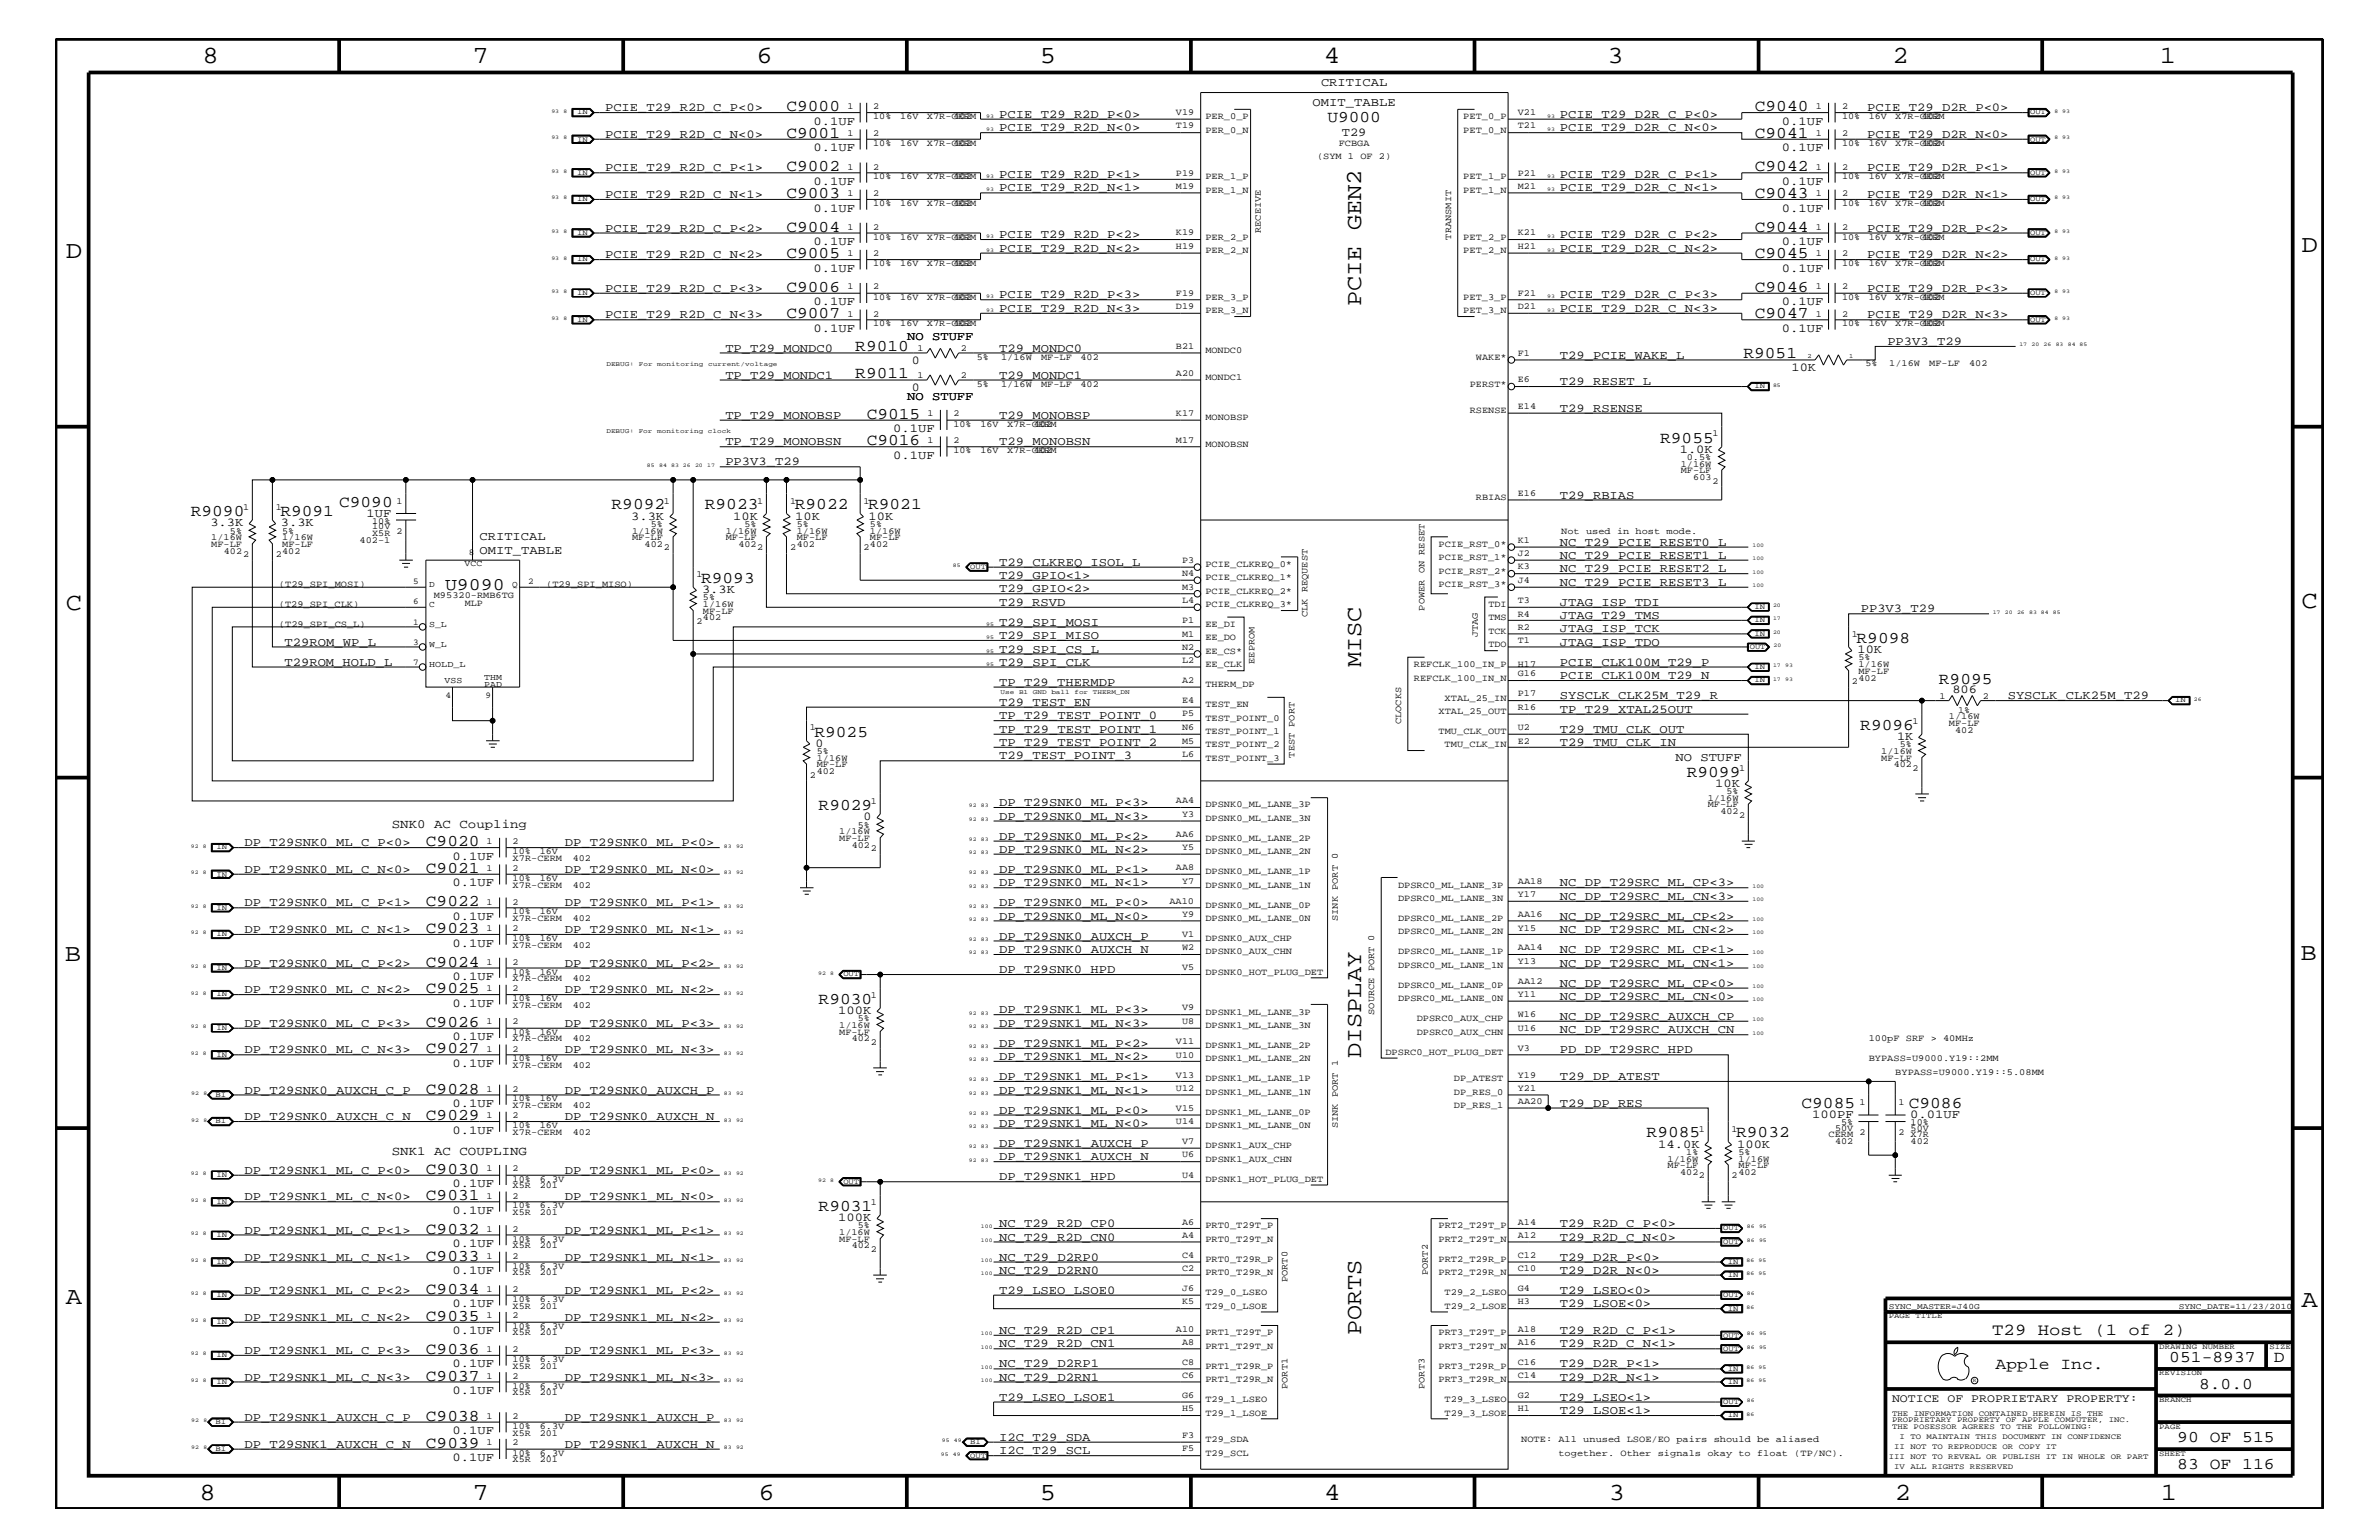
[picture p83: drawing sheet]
<svg xmlns="http://www.w3.org/2000/svg" width="432mm" height="279mm" viewBox="0 0 432 279" stroke-linecap="round" stroke-linejoin="round" font-family="sans-serif">
<defs><g id="words">
<g font-size="4.5">
<text x="36.7" y="11.5">8</text>
<text x="85.8" y="11.5">7</text>
<text x="137.3" y="11.5">6</text>
<text x="188.7" y="11.5">5</text>
<text x="240.3" y="11.5">4</text>
<text x="291.8" y="11.5">3</text>
<text x="343.5" y="11.5">2</text>
<text x="392" y="11.5">1</text>
<text x="11.9" y="46.8">D</text>
<text x="417.7" y="45.7">D</text>
<text x="11.9" y="110.6">C</text>
<text x="417.7" y="110.3">C</text>
<text x="11.8" y="174.3">B</text>
<text x="417.6" y="174.2">B</text>
<text x="11.9" y="236.7">A</text>
<text x="417.7" y="237.1">A</text>
<text x="36.2" y="272.1">8</text>
<text x="85.8" y="272.1">7</text>
<text x="137.7" y="272.1">6</text>
<text x="188.7" y="272.1">5</text>
<text x="240.4" y="272.1">4</text>
<text x="292" y="272.1">3</text>
<text x="343.9" y="272.1">2</text>
<text x="392.2" y="272.1">1</text>
</g>
<g font-size="4.1">
<text x="247.1" y="55.6" transform="rotate(-90 247.1 55.6)">PCIE GEN2</text>
<text x="247.1" y="121" transform="rotate(-90 247.1 121)">MISC</text>
<text x="247.1" y="192" transform="rotate(-90 247.1 192)">DISPLAY</text>
<text x="247.1" y="242.3" transform="rotate(-90 247.1 242.3)">PORTS</text>
</g>
<text font-size="3.2" x="80.8" y="107.1">U9090</text>
<g font-size="3">
<text x="142.7" y="20.2">C9000</text>
<text x="240.9" y="22.2">U9000</text>
<text x="318.5" y="20.2">C9040</text>
<text x="142.7" y="25">C9001</text>
<text x="318.5" y="25">C9041</text>
<text x="142.7" y="31.1">C9002</text>
<text x="142.7" y="35.9">C9003</text>
<text x="318.5" y="31.1">C9042</text>
<text x="318.5" y="35.9">C9043</text>
<text x="142.7" y="42">C9004</text>
<text x="142.7" y="46.8">C9005</text>
<text x="318.5" y="46.8">C9045</text>
<text x="318.5" y="42">C9044</text>
<text x="142.7" y="52.9">C9006</text>
<text x="318.5" y="52.9">C9046</text>
<text x="142.7" y="57.8">C9007</text>
<text x="318.5" y="57.8">C9047</text>
<text x="155.2" y="63.7">R9010</text>
<text x="316.4" y="64.9">R9051</text>
<text x="155.2" y="68.5">R9011</text>
<text x="157.3" y="76">C9015</text>
<text x="157.3" y="80.8">C9016</text>
<text x="301.3" y="80.3">R9055</text>
<text x="34.6" y="93.7">R9090</text>
<text x="50.9" y="93.7">R9091</text>
<text x="61.6" y="92">C9090</text>
<text x="111" y="92.4">R9092</text>
<text x="127.9" y="92.4">R9023</text>
<text x="144.3" y="92.4">R9022</text>
<text x="157.6" y="92.4">R9021</text>
<text x="127.3" y="105.8">R9093</text>
<text x="337" y="116.7">R9098</text>
<text x="351.9" y="124.1">R9095</text>
<text x="147.8" y="133.6">R9025</text>
<text x="337.7" y="132.4">R9096</text>
<text x="306.2" y="140.9">R9099</text>
<text x="148.6" y="147">R9029</text>
<text x="77.3" y="153.5">C9020</text>
<text x="77.3" y="158.4">C9021</text>
<text x="77.3" y="164.5">C9022</text>
<text x="77.3" y="169.3">C9023</text>
<text x="77.3" y="175.4">C9024</text>
<text x="77.3" y="180.2">C9025</text>
<text x="148.6" y="182.1">R9030</text>
<text x="77.3" y="191.1">C9027</text>
<text x="77.3" y="186.3">C9026</text>
<text x="77.3" y="203.2">C9029</text>
<text x="77.3" y="198.4">C9028</text>
<text x="327" y="201">C9085</text>
<text x="346.5" y="201">C9086</text>
<text x="298.9" y="206.4">R9085</text>
<text x="315.1" y="206.4">R9032</text>
<text x="77.3" y="213">C9030</text>
<text x="77.3" y="217.8">C9031</text>
<text x="148.6" y="219.7">R9031</text>
<text x="77.3" y="223.9">C9032</text>
<text x="77.3" y="228.7">C9033</text>
<text x="77.3" y="234.7">C9034</text>
<text x="77.3" y="239.6">C9035</text>
<text x="77.3" y="245.6">C9036</text>
<text x="361.6" y="242.3">T29 Host (1 of 2)</text>
<text x="77.3" y="250.6">C9037</text>
<text x="362.2" y="248.4">Apple Inc.</text>
<text x="393.7" y="247.1">051-8937</text>
<text x="399.2" y="252">8.0.0</text>
<text x="412.7" y="247.1">D</text>
<text x="77.3" y="257.8">C9038</text>
<text x="77.3" y="262.7">C9039</text>
<text x="395.2" y="261.6">90 OF 515</text>
<text x="395.2" y="266.6">83 OF 116</text>
</g>
<g font-size="2.3">
<text x="71.1" y="150.1">SNK0 AC Coupling</text>
<text x="71.1" y="209.6">SNK1 AC COUPLING</text>
</g>
<g font-size="2.2">
<text x="239.8" y="15.6">CRITICAL</text>
<text x="109.8" y="20.2">PCIE_T29_R2D_C_P&lt;0&gt;</text>
<text x="147.7" y="22.6">0.1UF</text>
<text x="181.4" y="21.4">PCIE_T29_R2D_P&lt;0&gt;</text>
<text x="181.4" y="23.8">PCIE_T29_R2D_N&lt;0&gt;</text>
<text x="238.3" y="19.2">OMIT_TABLE</text>
<text x="283.1" y="21.4">PCIE_T29_D2R_C_P&lt;0&gt;</text>
<text x="283.1" y="23.8">PCIE_T29_D2R_C_N&lt;0&gt;</text>
<text x="323.4" y="22.6">0.1UF</text>
<text x="338.9" y="20.2">PCIE_T29_D2R_P&lt;0&gt;</text>
<text x="109.8" y="25">PCIE_T29_R2D_C_N&lt;0&gt;</text>
<text x="147.7" y="27.5">0.1UF</text>
<text x="243.5" y="24.7">T29</text>
<text x="323.4" y="27.5">0.1UF</text>
<text x="338.9" y="25">PCIE_T29_D2R_N&lt;0&gt;</text>
<text x="109.8" y="31.1">PCIE_T29_R2D_C_P&lt;1&gt;</text>
<text x="109.8" y="35.9">PCIE_T29_R2D_C_N&lt;1&gt;</text>
<text x="147.7" y="33.6">0.1UF</text>
<text x="181.4" y="34.7">PCIE_T29_R2D_N&lt;1&gt;</text>
<text x="181.4" y="32.3">PCIE_T29_R2D_P&lt;1&gt;</text>
<text x="283.1" y="34.7">PCIE_T29_D2R_C_N&lt;1&gt;</text>
<text x="283.1" y="32.3">PCIE_T29_D2R_C_P&lt;1&gt;</text>
<text x="323.4" y="33.6">0.1UF</text>
<text x="338.9" y="31.1">PCIE_T29_D2R_P&lt;1&gt;</text>
<text x="338.9" y="35.9">PCIE_T29_D2R_N&lt;1&gt;</text>
<text x="147.7" y="38.4">0.1UF</text>
<text x="323.4" y="38.4">0.1UF</text>
<text x="109.8" y="42">PCIE_T29_R2D_C_P&lt;2&gt;</text>
<text x="109.8" y="46.8">PCIE_T29_R2D_C_N&lt;2&gt;</text>
<text x="147.7" y="44.4">0.1UF</text>
<text x="181.4" y="45.7">PCIE_T29_R2D_N&lt;2&gt;</text>
<text x="181.4" y="43.2">PCIE_T29_R2D_P&lt;2&gt;</text>
<text x="283.1" y="45.7">PCIE_T29_D2R_C_N&lt;2&gt;</text>
<text x="283.1" y="43.2">PCIE_T29_D2R_C_P&lt;2&gt;</text>
<text x="323.4" y="44.4">0.1UF</text>
<text x="338.9" y="46.8">PCIE_T29_D2R_N&lt;2&gt;</text>
<text x="338.9" y="42">PCIE_T29_D2R_P&lt;2&gt;</text>
<text x="109.8" y="52.9">PCIE_T29_R2D_C_P&lt;3&gt;</text>
<text x="147.7" y="49.3">0.1UF</text>
<text x="323.4" y="49.3">0.1UF</text>
<text x="338.9" y="52.9">PCIE_T29_D2R_P&lt;3&gt;</text>
<text x="109.8" y="57.8">PCIE_T29_R2D_C_N&lt;3&gt;</text>
<text x="147.7" y="55.3">0.1UF</text>
<text x="181.4" y="56.6">PCIE_T29_R2D_N&lt;3&gt;</text>
<text x="181.4" y="54.1">PCIE_T29_R2D_P&lt;3&gt;</text>
<text x="283.1" y="56.6">PCIE_T29_D2R_C_N&lt;3&gt;</text>
<text x="283.1" y="54.1">PCIE_T29_D2R_C_P&lt;3&gt;</text>
<text x="323.4" y="55.3">0.1UF</text>
<text x="338.9" y="57.8">PCIE_T29_D2R_N&lt;3&gt;</text>
<text x="131.7" y="63.9">TP_T29_MONDC0</text>
<text x="147.7" y="60.2">0.1UF</text>
<text x="164.7" y="61.7">NO STUFF</text>
<text x="165.5" y="66">0</text>
<text x="181.4" y="63.9">T29_MONDC0</text>
<text x="283.1" y="65.1">T29_PCIE_WAKE_L</text>
<text x="323.4" y="60.2">0.1UF</text>
<text x="342.6" y="62.6">PP3V3_T29</text>
<text x="131.7" y="68.7">TP_T29_MONDC1</text>
<text x="165.5" y="70.9">0</text>
<text x="181.4" y="68.7">T29_MONDC1</text>
<text x="283.1" y="69.9">T29_RESET_L</text>
<text x="325.2" y="67.3">10K</text>
<text x="131.7" y="76">TP_T29_MONOBSP</text>
<text x="164.7" y="72.6">NO STUFF</text>
<text x="181.4" y="76">T29_MONOBSP</text>
<text x="283.1" y="74.7">T29_RSENSE</text>
<text x="131.7" y="80.8">TP_T29_MONOBSN</text>
<text x="162.1" y="78.3">0.1UF</text>
<text x="162.1" y="83.3">0.1UF</text>
<text x="181.4" y="80.8">T29_MONOBSN</text>
<text x="304.9" y="82.2">1.0K</text>
<text x="131.7" y="84.4">PP3V3_T29</text>
<text x="38.2" y="95.4">3.3K</text>
<text x="51" y="95.4">3.3K</text>
<text x="66.5" y="93.8">1UF</text>
<text x="114.6" y="94.3">3.3K</text>
<text x="133.1" y="94.3">10K</text>
<text x="144.4" y="94.3">10K</text>
<text x="157.6" y="94.3">10K</text>
<text x="283.1" y="90.5">T29_RBIAS</text>
<text x="87" y="98">CRITICAL</text>
<text x="87" y="100.4">OMIT_TABLE</text>
<text x="283.1" y="101.4">NC_T29_PCIE_RESET1_L</text>
<text x="283.1" y="99">NC_T29_PCIE_RESET0_L</text>
<text x="127.4" y="107.6">3.3K</text>
<text x="181.4" y="107.5">T29_GPIO&lt;2&gt;</text>
<text x="181.4" y="105">T29_GPIO&lt;1&gt;</text>
<text x="181.4" y="102.6">T29_CLKREQ_ISOL_L</text>
<text x="283.1" y="106.3">NC_T29_PCIE_RESET3_L</text>
<text x="283.1" y="103.8">NC_T29_PCIE_RESET2_L</text>
<text x="181.4" y="109.9">T29_RSVD</text>
<text x="181.4" y="113.6">T29_SPI_MOSI</text>
<text x="283.1" y="109.9">JTAG_ISP_TDI</text>
<text x="283.1" y="112.3">JTAG_T29_TMS</text>
<text x="337.7" y="111.1">PP3V3_T29</text>
<text x="51.6" y="117.2">T29ROM_WP_L</text>
<text x="181.4" y="115.9">T29_SPI_MISO</text>
<text x="181.4" y="118.4">T29_SPI_CS_L</text>
<text x="283.1" y="114.8">JTAG_ISP_TCK</text>
<text x="283.1" y="117.2">JTAG_ISP_TDO</text>
<text x="337.1" y="118.5">10K</text>
<text x="51.6" y="120.8">T29ROM_HOLD_L</text>
<text x="181.4" y="124.4">TP_T29_THERMDP</text>
<text x="181.4" y="120.8">T29_SPI_CLK</text>
<text x="283.1" y="120.8">PCIE_CLK100M_T29_P</text>
<text x="283.1" y="123.2">PCIE_CLK100M_T29_N</text>
<text x="354.4" y="125.8">806</text>
<text x="181.4" y="130.5">TP_T29_TEST_POINT_0</text>
<text x="181.4" y="128">T29_TEST_EN</text>
<text x="283.1" y="126.9">SYSCLK_CLK25M_T29_R</text>
<text x="283.1" y="129.3">TP_T29_XTAL25OUT</text>
<text x="364.4" y="126.9">SYSCLK_CLK25M_T29</text>
<text x="148" y="135.5">0</text>
<text x="181.4" y="135.3">TP_T29_TEST_POINT_2</text>
<text x="181.4" y="137.8">T29_TEST_POINT_3</text>
<text x="181.4" y="133">TP_T29_TEST_POINT_1</text>
<text x="283.1" y="133">T29_TMU_CLK_OUT</text>
<text x="283.1" y="135.3">T29_TMU_CLK_IN</text>
<text x="344.3" y="134.2">1K</text>
<text x="304.1" y="138">NO STUFF</text>
<text x="311.3" y="142.8">10K</text>
<text x="156.7" y="148.8">0</text>
<text x="181.4" y="146.2">DP_T29SNK0_ML_P&lt;3&gt;</text>
<text x="181.4" y="148.7">DP_T29SNK0_ML_N&lt;3&gt;</text>
<text x="44.4" y="153.5">DP_T29SNK0_ML_C_P&lt;0&gt;</text>
<text x="82.1" y="156">0.1UF</text>
<text x="102.5" y="153.5">DP_T29SNK0_ML_P&lt;0&gt;</text>
<text x="181.4" y="152.3">DP_T29SNK0_ML_P&lt;2&gt;</text>
<text x="181.4" y="154.7">DP_T29SNK0_ML_N&lt;2&gt;</text>
<text x="44.4" y="158.4">DP_T29SNK0_ML_C_N&lt;0&gt;</text>
<text x="82.1" y="160.8">0.1UF</text>
<text x="102.5" y="158.4">DP_T29SNK0_ML_N&lt;0&gt;</text>
<text x="181.4" y="160.8">DP_T29SNK0_ML_N&lt;1&gt;</text>
<text x="181.4" y="158.4">DP_T29SNK0_ML_P&lt;1&gt;</text>
<text x="283.1" y="160.8">NC_DP_T29SRC_ML_CP&lt;3&gt;</text>
<text x="44.4" y="164.5">DP_T29SNK0_ML_C_P&lt;1&gt;</text>
<text x="82.1" y="166.9">0.1UF</text>
<text x="102.5" y="164.5">DP_T29SNK0_ML_P&lt;1&gt;</text>
<text x="181.4" y="166.9">DP_T29SNK0_ML_N&lt;0&gt;</text>
<text x="181.4" y="164.5">DP_T29SNK0_ML_P&lt;0&gt;</text>
<text x="283.1" y="166.9">NC_DP_T29SRC_ML_CP&lt;2&gt;</text>
<text x="283.1" y="163.3">NC_DP_T29SRC_ML_CN&lt;3&gt;</text>
<text x="44.4" y="169.3">DP_T29SNK0_ML_C_N&lt;1&gt;</text>
<text x="82.1" y="171.7">0.1UF</text>
<text x="102.5" y="169.3">DP_T29SNK0_ML_N&lt;1&gt;</text>
<text x="181.4" y="172.9">DP_T29SNK0_AUXCH_N</text>
<text x="181.4" y="170.5">DP_T29SNK0_AUXCH_P</text>
<text x="283.1" y="172.9">NC_DP_T29SRC_ML_CP&lt;1&gt;</text>
<text x="283.1" y="169.3">NC_DP_T29SRC_ML_CN&lt;2&gt;</text>
<text x="44.4" y="175.4">DP_T29SNK0_ML_C_P&lt;2&gt;</text>
<text x="82.1" y="177.7">0.1UF</text>
<text x="102.5" y="175.4">DP_T29SNK0_ML_P&lt;2&gt;</text>
<text x="181.4" y="176.6">DP_T29SNK0_HPD</text>
<text x="283.1" y="179">NC_DP_T29SRC_ML_CP&lt;0&gt;</text>
<text x="283.1" y="175.4">NC_DP_T29SRC_ML_CN&lt;1&gt;</text>
<text x="44.4" y="180.2">DP_T29SNK0_ML_C_N&lt;2&gt;</text>
<text x="82.1" y="182.7">0.1UF</text>
<text x="102.5" y="180.2">DP_T29SNK0_ML_N&lt;2&gt;</text>
<text x="152.1" y="184">100K</text>
<text x="181.4" y="183.8">DP_T29SNK1_ML_P&lt;3&gt;</text>
<text x="283.1" y="185">NC_DP_T29SRC_AUXCH_CP</text>
<text x="283.1" y="181.4">NC_DP_T29SRC_ML_CN&lt;0&gt;</text>
<text x="44.4" y="186.3">DP_T29SNK0_ML_C_P&lt;3&gt;</text>
<text x="44.4" y="191.1">DP_T29SNK0_ML_C_N&lt;3&gt;</text>
<text x="82.1" y="188.7">0.1UF</text>
<text x="102.5" y="186.3">DP_T29SNK0_ML_P&lt;3&gt;</text>
<text x="102.5" y="191.1">DP_T29SNK0_ML_N&lt;3&gt;</text>
<text x="181.4" y="189.9">DP_T29SNK1_ML_P&lt;2&gt;</text>
<text x="181.4" y="186.3">DP_T29SNK1_ML_N&lt;3&gt;</text>
<text x="283.1" y="187.5">NC_DP_T29SRC_AUXCH_CN</text>
<text x="283.1" y="191.1">PD_DP_T29SRC_HPD</text>
<text x="82.1" y="193.6">0.1UF</text>
<text x="181.4" y="192.3">DP_T29SNK1_ML_N&lt;2&gt;</text>
<text x="181.4" y="195.9">DP_T29SNK1_ML_P&lt;1&gt;</text>
<text x="283.1" y="195.9">T29_DP_ATEST</text>
<text x="44.4" y="198.4">DP_T29SNK0_AUXCH_C_P</text>
<text x="44.4" y="203.2">DP_T29SNK0_AUXCH_C_N</text>
<text x="82.1" y="200.9">0.1UF</text>
<text x="102.5" y="198.4">DP_T29SNK0_AUXCH_P</text>
<text x="102.5" y="203.2">DP_T29SNK0_AUXCH_N</text>
<text x="181.4" y="198.4">DP_T29SNK1_ML_N&lt;1&gt;</text>
<text x="181.4" y="202">DP_T29SNK1_ML_P&lt;0&gt;</text>
<text x="283.1" y="200.9">T29_DP_RES</text>
<text x="328.9" y="202.9">100PF</text>
<text x="346.7" y="202.9">0.01UF</text>
<text x="82.1" y="205.7">0.1UF</text>
<text x="181.4" y="204.4">DP_T29SNK1_ML_N&lt;0&gt;</text>
<text x="181.4" y="208.1">DP_T29SNK1_AUXCH_P</text>
<text x="301" y="208.2">14.0K</text>
<text x="315.3" y="208.2">100K</text>
<text x="44.4" y="213">DP_T29SNK1_ML_C_P&lt;0&gt;</text>
<text x="82.1" y="215.3">0.1UF</text>
<text x="102.5" y="213">DP_T29SNK1_ML_P&lt;0&gt;</text>
<text x="181.4" y="210.5">DP_T29SNK1_AUXCH_N</text>
<text x="181.4" y="214.2">DP_T29SNK1_HPD</text>
<text x="44.4" y="217.8">DP_T29SNK1_ML_C_N&lt;0&gt;</text>
<text x="82.1" y="220.2">0.1UF</text>
<text x="102.5" y="217.8">DP_T29SNK1_ML_N&lt;0&gt;</text>
<text x="152.1" y="221.5">100K</text>
<text x="44.4" y="223.9">DP_T29SNK1_ML_C_P&lt;1&gt;</text>
<text x="82.1" y="226.3">0.1UF</text>
<text x="102.5" y="223.9">DP_T29SNK1_ML_P&lt;1&gt;</text>
<text x="181.4" y="222.6">NC_T29_R2D_CP0</text>
<text x="181.4" y="225.1">NC_T29_R2D_CN0</text>
<text x="283.1" y="225.1">T29_R2D_C_N&lt;0&gt;</text>
<text x="283.1" y="222.6">T29_R2D_C_P&lt;0&gt;</text>
<text x="44.4" y="228.7">DP_T29SNK1_ML_C_N&lt;1&gt;</text>
<text x="82.1" y="231.1">0.1UF</text>
<text x="102.5" y="228.7">DP_T29SNK1_ML_N&lt;1&gt;</text>
<text x="181.4" y="228.7">NC_T29_D2RP0</text>
<text x="181.4" y="231.1">NC_T29_D2RN0</text>
<text x="283.1" y="231.1">T29_D2R_N&lt;0&gt;</text>
<text x="283.1" y="228.7">T29_D2R_P&lt;0&gt;</text>
<text x="44.4" y="234.7">DP_T29SNK1_ML_C_P&lt;2&gt;</text>
<text x="44.4" y="239.6">DP_T29SNK1_ML_C_N&lt;2&gt;</text>
<text x="82.1" y="237.2">0.1UF</text>
<text x="102.5" y="234.7">DP_T29SNK1_ML_P&lt;2&gt;</text>
<text x="102.5" y="239.6">DP_T29SNK1_ML_N&lt;2&gt;</text>
<text x="181.4" y="234.7">T29_LSEO_LSOE0</text>
<text x="283.1" y="237.2">T29_LSOE&lt;0&gt;</text>
<text x="283.1" y="234.7">T29_LSEO&lt;0&gt;</text>
<text x="44.4" y="245.6">DP_T29SNK1_ML_C_P&lt;3&gt;</text>
<text x="82.1" y="242">0.1UF</text>
<text x="102.5" y="245.6">DP_T29SNK1_ML_P&lt;3&gt;</text>
<text x="181.4" y="242">NC_T29_R2D_CP1</text>
<text x="181.4" y="244.5">NC_T29_R2D_CN1</text>
<text x="283.1" y="244.5">T29_R2D_C_N&lt;1&gt;</text>
<text x="283.1" y="242">T29_R2D_C_P&lt;1&gt;</text>
<text x="44.4" y="250.6">DP_T29SNK1_ML_C_N&lt;3&gt;</text>
<text x="82.1" y="248.1">0.1UF</text>
<text x="102.5" y="250.6">DP_T29SNK1_ML_N&lt;3&gt;</text>
<text x="181.4" y="248.1">NC_T29_D2RP1</text>
<text x="181.4" y="250.6">NC_T29_D2RN1</text>
<text x="283.1" y="250.6">T29_D2R_N&lt;1&gt;</text>
<text x="283.1" y="248.1">T29_D2R_P&lt;1&gt;</text>
<text x="44.4" y="257.8">DP_T29SNK1_AUXCH_C_P</text>
<text x="82.1" y="252.9">0.1UF</text>
<text x="102.5" y="257.8">DP_T29SNK1_AUXCH_P</text>
<text x="181.4" y="254.2">T29_LSEO_LSOE1</text>
<text x="283.1" y="256.6">T29_LSOE&lt;1&gt;</text>
<text x="283.1" y="254.2">T29_LSEO&lt;1&gt;</text>
<text x="44.4" y="262.7">DP_T29SNK1_AUXCH_C_N</text>
<text x="82.1" y="260.2">0.1UF</text>
<text x="102.5" y="262.7">DP_T29SNK1_AUXCH_N</text>
<text x="181.4" y="261.4">I2C_T29_SDA</text>
<text x="181.4" y="263.8">I2C_T29_SCL</text>
<text x="82.1" y="265">0.1UF</text>
</g>
<text font-size="2.1" x="343.4" y="254.4">NOTICE OF PROPRIETARY PROPERTY:</text>
<g font-size="1.7">
<text x="153.8" y="19.8">1</text>
<text x="158.5" y="21.6">10%</text>
<text x="158.5" y="19.8">2</text>
<text x="163.4" y="21.6">16V</text>
<text x="168.2" y="21.6">X7R-CERM</text>
<text x="173.1" y="21.6">402</text>
<text x="213.4" y="23.3">T19</text>
<text x="213.4" y="20.9">V19</text>
<text x="218.8" y="21.6">PER_0_P</text>
<text x="265.6" y="21.6">PET_0_P</text>
<text x="275.5" y="23.3">T21</text>
<text x="275.5" y="20.9">V21</text>
<text x="329.6" y="19.8">1</text>
<text x="334.3" y="21.6">10%</text>
<text x="334.3" y="19.8">2</text>
<text x="339.2" y="21.6">16V</text>
<text x="344" y="21.6">X7R-CERM</text>
<text x="348.8" y="21.6">402</text>
<text x="153.8" y="24.7">1</text>
<text x="158.5" y="26.5">10%</text>
<text x="158.5" y="24.7">2</text>
<text x="163.4" y="26.5">16V</text>
<text x="168.2" y="26.5">X7R-CERM</text>
<text x="173.1" y="26.5">402</text>
<text x="218.8" y="24.1">PER_0_N</text>
<text x="239.1" y="28.9">(SYM 1 OF 2)</text>
<text x="243" y="26.5">FCBGA</text>
<text x="265.6" y="24.1">PET_0_N</text>
<text x="329.6" y="24.7">1</text>
<text x="334.3" y="26.5">10%</text>
<text x="334.3" y="24.7">2</text>
<text x="339.2" y="26.5">16V</text>
<text x="344" y="26.5">X7R-CERM</text>
<text x="348.8" y="26.5">402</text>
<text x="153.8" y="30.8">1</text>
<text x="153.8" y="35.6">1</text>
<text x="158.5" y="32.5">10%</text>
<text x="158.5" y="30.8">2</text>
<text x="158.5" y="35.6">2</text>
<text x="163.4" y="32.5">16V</text>
<text x="168.2" y="32.5">X7R-CERM</text>
<text x="173.1" y="32.5">402</text>
<text x="213.4" y="34.2">M19</text>
<text x="213.4" y="31.9">P19</text>
<text x="218.8" y="32.5">PER_1_P</text>
<text x="218.8" y="35">PER_1_N</text>
<text x="265.6" y="32.5">PET_1_P</text>
<text x="265.6" y="35">PET_1_N</text>
<text x="275.5" y="34.2">M21</text>
<text x="275.5" y="31.9">P21</text>
<text x="329.6" y="30.8">1</text>
<text x="329.6" y="35.6">1</text>
<text x="334.3" y="32.5">10%</text>
<text x="334.3" y="30.8">2</text>
<text x="334.3" y="35.6">2</text>
<text x="339.2" y="32.5">16V</text>
<text x="344" y="32.5">X7R-CERM</text>
<text x="348.8" y="32.5">402</text>
<text x="153.8" y="41.7">1</text>
<text x="158.5" y="37.4">10%</text>
<text x="158.5" y="41.7">2</text>
<text x="163.4" y="37.4">16V</text>
<text x="168.2" y="37.4">X7R-CERM</text>
<text x="173.1" y="37.4">402</text>
<text x="329.6" y="41.7">1</text>
<text x="334.3" y="37.4">10%</text>
<text x="334.3" y="41.7">2</text>
<text x="339.2" y="37.4">16V</text>
<text x="344" y="37.4">X7R-CERM</text>
<text x="348.8" y="37.4">402</text>
<text x="153.8" y="46.5">1</text>
<text x="158.5" y="43.5">10%</text>
<text x="158.5" y="46.5">2</text>
<text x="163.4" y="43.5">16V</text>
<text x="168.2" y="43.5">X7R-CERM</text>
<text x="173.1" y="43.5">402</text>
<text x="213.4" y="45.2">H19</text>
<text x="213.4" y="42.7">K19</text>
<text x="218.8" y="43.5">PER_2_P</text>
<text x="218.8" y="45.9">PER_2_N</text>
<text x="228.9" y="42.3" transform="rotate(-90 228.9 42.3)">RECEIVE</text>
<text x="263.4" y="43.5" transform="rotate(-90 263.4 43.5)">TRANSMIT</text>
<text x="265.6" y="45.9">PET_2_N</text>
<text x="265.6" y="43.5">PET_2_P</text>
<text x="275.5" y="45.2">H21</text>
<text x="275.5" y="42.7">K21</text>
<text x="329.6" y="46.5">1</text>
<text x="334.3" y="43.5">10%</text>
<text x="334.3" y="46.5">2</text>
<text x="339.2" y="43.5">16V</text>
<text x="344" y="43.5">X7R-CERM</text>
<text x="348.8" y="43.5">402</text>
<text x="153.8" y="52.5">1</text>
<text x="158.5" y="48.3">10%</text>
<text x="158.5" y="52.5">2</text>
<text x="163.4" y="48.3">16V</text>
<text x="168.2" y="48.3">X7R-CERM</text>
<text x="173.1" y="48.3">402</text>
<text x="213.4" y="53.6">F19</text>
<text x="275.5" y="53.6">F21</text>
<text x="329.6" y="52.5">1</text>
<text x="334.3" y="48.3">10%</text>
<text x="334.3" y="52.5">2</text>
<text x="339.2" y="48.3">16V</text>
<text x="344" y="48.3">X7R-CERM</text>
<text x="348.8" y="48.3">402</text>
<text x="153.8" y="57.4">1</text>
<text x="158.5" y="54.4">10%</text>
<text x="158.5" y="59.2">10%</text>
<text x="158.5" y="57.4">2</text>
<text x="163.4" y="54.4">16V</text>
<text x="163.4" y="59.2">16V</text>
<text x="168.2" y="54.4">X7R-CERM</text>
<text x="168.2" y="59.2">X7R-CERM</text>
<text x="173.1" y="54.4">402</text>
<text x="173.1" y="59.2">402</text>
<text x="213.4" y="56.1">D19</text>
<text x="218.8" y="54.4">PER_3_P</text>
<text x="218.8" y="56.8">PER_3_N</text>
<text x="265.6" y="54.4">PET_3_P</text>
<text x="265.6" y="56.8">PET_3_N</text>
<text x="275.5" y="56.1">D21</text>
<text x="329.6" y="57.4">1</text>
<text x="334.3" y="54.4">10%</text>
<text x="334.3" y="59.2">10%</text>
<text x="334.3" y="57.4">2</text>
<text x="339.2" y="54.4">16V</text>
<text x="339.2" y="59.2">16V</text>
<text x="344" y="54.4">X7R-CERM</text>
<text x="344" y="59.2">X7R-CERM</text>
<text x="348.8" y="54.4">402</text>
<text x="348.8" y="59.2">402</text>
<text x="166.5" y="63.7">1</text>
<text x="174.4" y="63.7">2</text>
<text x="177.3" y="65.3">5%</text>
<text x="181.7" y="65.3">1/16W</text>
<text x="189" y="65.3">MF-LF</text>
<text x="196.1" y="65.3">402</text>
<text x="213.4" y="63.4">B21</text>
<text x="218.8" y="64">MONDC0</text>
<text x="267.9" y="65.3">WAKE*</text>
<text x="275.5" y="64.5">F1</text>
<text x="166.5" y="68.5">1</text>
<text x="174.4" y="68.5">2</text>
<text x="177.3" y="70.1">5%</text>
<text x="181.7" y="70.1">1/16W</text>
<text x="189" y="70.1">MF-LF</text>
<text x="196.1" y="70.1">402</text>
<text x="213.4" y="68.2">A20</text>
<text x="218.8" y="68.9">MONDC1</text>
<text x="266.8" y="70.1">PERST*</text>
<text x="275.5" y="69.4">E6</text>
<text x="338.6" y="66.5">5%</text>
<text x="342.9" y="66.5">1/16W</text>
<text x="350.2" y="66.5">MF-LF</text>
<text x="357.4" y="66.5">402</text>
<text x="168.3" y="75.6">1</text>
<text x="173.1" y="77.4">10%</text>
<text x="173.1" y="75.6">2</text>
<text x="178" y="77.4">16V</text>
<text x="182.8" y="77.4">X7R-CERM</text>
<text x="187.6" y="77.4">402</text>
<text x="213.4" y="75.5">K17</text>
<text x="218.8" y="76.2">MONOBSP</text>
<text x="266.8" y="75">RSENSE</text>
<text x="275.5" y="74.3">E14</text>
<text x="168.3" y="80.5">1</text>
<text x="173.1" y="82.2">10%</text>
<text x="173.1" y="80.5">2</text>
<text x="178" y="82.2">16V</text>
<text x="182.8" y="82.2">X7R-CERM</text>
<text x="187.6" y="82.2">402</text>
<text x="213.4" y="80.3">M17</text>
<text x="218.8" y="81.1">MONOBSN</text>
<text x="306.2" y="83.5">0.5%</text>
<text x="310.8" y="79.2">1</text>
<text x="305.1" y="85.9">MF-LF</text>
<text x="305.1" y="84.7">1/16W</text>
<text x="307.3" y="87.1">603</text>
<text x="310.8" y="87.7">2</text>
<text x="44.1" y="92.6">1</text>
<text x="50" y="92.6">1</text>
<text x="67.6" y="95">10%</text>
<text x="72" y="91.4">1</text>
<text x="118.1" y="95.6">5%</text>
<text x="120.5" y="91.4">1</text>
<text x="135.1" y="95.6">5%</text>
<text x="137.4" y="91.4">1</text>
<text x="143.4" y="91.4">1</text>
<text x="144.6" y="95.6">5%</text>
<text x="156.7" y="91.4">1</text>
<text x="157.9" y="95.6">5%</text>
<text x="267.9" y="90.7">RBIAS</text>
<text x="275.5" y="90">E16</text>
<text x="38.4" y="99.3">MF-LF</text>
<text x="38.4" y="98">1/16W</text>
<text x="40.6" y="100.4">402</text>
<text x="41.7" y="96.8">5%</text>
<text x="44.1" y="101">2</text>
<text x="50" y="101">2</text>
<text x="51.2" y="99.3">MF-LF</text>
<text x="51.2" y="96.8">5%</text>
<text x="51.2" y="98">1/16W</text>
<text x="51.2" y="100.4">402</text>
<text x="65.3" y="98.5">402-1</text>
<text x="67.6" y="96">10V</text>
<text x="67.6" y="97.3">X5R</text>
<text x="72" y="96.8">2</text>
<text x="114.7" y="98">MF-LF</text>
<text x="114.7" y="96.8">1/16W</text>
<text x="117" y="99.3">402</text>
<text x="120.5" y="99.9">2</text>
<text x="131.7" y="98">MF-LF</text>
<text x="131.7" y="96.8">1/16W</text>
<text x="134" y="99.3">402</text>
<text x="137.4" y="99.9">2</text>
<text x="143.4" y="99.9">2</text>
<text x="144.6" y="98">MF-LF</text>
<text x="144.6" y="96.8">1/16W</text>
<text x="144.6" y="99.3">402</text>
<text x="156.7" y="99.9">2</text>
<text x="157.9" y="98">MF-LF</text>
<text x="157.9" y="96.8">1/16W</text>
<text x="157.9" y="99.3">402</text>
<text x="261.1" y="101.6">PCIE_RST_1*</text>
<text x="261.1" y="99.3">PCIE_RST_0*</text>
<text x="275.5" y="98.5">K1</text>
<text x="275.5" y="101">J2</text>
<text x="283.4" y="96.8">Not used in host mode.</text>
<text x="50.6" y="106.5">(T29_SPI_MOSI)</text>
<text x="99.1" y="106.5">(T29_SPI_MISO)</text>
<text x="126.4" y="104.7">1</text>
<text x="214.5" y="102.1">P3</text>
<text x="214.5" y="104.6">N4</text>
<text x="214.5" y="107">M3</text>
<text x="218.8" y="107.7">PCIE_CLKREQ_2*</text>
<text x="218.8" y="105.3">PCIE_CLKREQ_1*</text>
<text x="218.8" y="102.9">PCIE_CLKREQ_0*</text>
<text x="261.1" y="106.5">PCIE_RST_3*</text>
<text x="261.1" y="104.1">PCIE_RST_2*</text>
<text x="275.5" y="103.3">K3</text>
<text x="275.5" y="105.8">J4</text>
<text x="50.6" y="113.7">(T29_SPI_CS_L)</text>
<text x="50.6" y="110.2">(T29_SPI_CLK)</text>
<text x="78.7" y="108.6">M95320-RMB6TG</text>
<text x="84.4" y="110">MLP</text>
<text x="126.4" y="113.1">2</text>
<text x="127.6" y="111.4">MF-LF</text>
<text x="127.6" y="108.9">5%</text>
<text x="127.6" y="110.2">1/16W</text>
<text x="127.6" y="112.6">402</text>
<text x="214.5" y="113.1">P1</text>
<text x="214.5" y="109.4">L4</text>
<text x="218.8" y="113.7">EE_DI</text>
<text x="218.8" y="110.2">PCIE_CLKREQ_3*</text>
<text x="237.3" y="112" transform="rotate(-90 237.3 112)">CLK REQUEST</text>
<text x="258.6" y="110.8" transform="rotate(-90 258.6 110.8)">POWER ON RESET</text>
<text x="270.2" y="112.6">TMS</text>
<text x="270.2" y="110.2">TDI</text>
<text x="275.5" y="109.4">T3</text>
<text x="275.5" y="111.9">R4</text>
<text x="214.5" y="117.9">N2</text>
<text x="214.5" y="115.5">M1</text>
<text x="218.8" y="118.6">EE_CS*</text>
<text x="218.8" y="116.2">EE_DO</text>
<text x="268.2" y="115.6" transform="rotate(-90 268.2 115.6)">JTAG</text>
<text x="270.2" y="117.4">TDO</text>
<text x="270.2" y="115">TCK</text>
<text x="275.5" y="114.2">R2</text>
<text x="275.5" y="116.7">T1</text>
<text x="336.1" y="115.6">1</text>
<text x="337.3" y="119.8">5%</text>
<text x="214.5" y="120.3">L2</text>
<text x="214.5" y="124">A2</text>
<text x="218.8" y="124.7">THERM_DP</text>
<text x="218.8" y="121">EE_CLK</text>
<text x="227.7" y="120.4" transform="rotate(-90 227.7 120.4)">EEPROM</text>
<text x="256.6" y="121">REFCLK_100_IN_P</text>
<text x="256.6" y="123.5">REFCLK_100_IN_N</text>
<text x="275.5" y="122.7">G16</text>
<text x="275.5" y="120.9">H17</text>
<text x="336.1" y="124.1">2</text>
<text x="337.3" y="122.3">MF-LF</text>
<text x="337.3" y="121">1/16W</text>
<text x="337.3" y="123.5">402</text>
<text x="214.5" y="127.6">E4</text>
<text x="214.5" y="130">P5</text>
<text x="218.8" y="130.8">TEST_POINT_0</text>
<text x="218.8" y="128.3">TEST_EN</text>
<text x="254.3" y="131.3" transform="rotate(-90 254.3 131.3)">CLOCKS</text>
<text x="261.1" y="129.6">XTAL_25_OUT</text>
<text x="262.2" y="127.1">XTAL_25_IN</text>
<text x="275.5" y="126.4">P17</text>
<text x="275.5" y="128.8">R16</text>
<text x="347.1" y="131.3">1</text>
<text x="352" y="126.8">1</text>
<text x="353.7" y="131.7">MF-LF</text>
<text x="353.7" y="130.5">1/16W</text>
<text x="355.4" y="129.3">1%</text>
<text x="359.9" y="126.8">2</text>
<text x="147" y="132.5">1</text>
<text x="148.3" y="136.8">5%</text>
<text x="214.5" y="132.4">N6</text>
<text x="214.5" y="134.9">M5</text>
<text x="214.5" y="137.3">L6</text>
<text x="218.8" y="135.6">TEST_POINT_2</text>
<text x="218.8" y="133.2">TEST_POINT_1</text>
<text x="234.9" y="137.4" transform="rotate(-90 234.9 137.4)">TEST PORT</text>
<text x="261.1" y="133.2">TMU_CLK_OUT</text>
<text x="262.2" y="135.6">TMU_CLK_IN</text>
<text x="275.5" y="134.9">E2</text>
<text x="275.5" y="132.4">U2</text>
<text x="341.5" y="136.8">1/16W</text>
<text x="344.8" y="135.6">5%</text>
<text x="354.9" y="133">402</text>
<text x="147" y="141.1">2</text>
<text x="148.3" y="139.2">MF-LF</text>
<text x="148.3" y="138">1/16W</text>
<text x="148.3" y="140.4">402</text>
<text x="218.8" y="138">TEST_POINT_3</text>
<text x="315.6" y="139.8">1</text>
<text x="341.5" y="138">MF-LF</text>
<text x="343.7" y="139.2">402</text>
<text x="347.1" y="139.8">2</text>
<text x="158.1" y="145.9">1</text>
<text x="213.4" y="145.7">AA4</text>
<text x="214.5" y="148.2">Y3</text>
<text x="218.8" y="146.5">DPSNK0_ML_LANE_3P</text>
<text x="218.8" y="149">DPSNK0_ML_LANE_3N</text>
<text x="310" y="146.5">MF-LF</text>
<text x="310" y="145.3">1/16W</text>
<text x="312.3" y="147.7">402</text>
<text x="313.4" y="144">5%</text>
<text x="315.6" y="148.4">2</text>
<text x="88.3" y="153.2">1</text>
<text x="93" y="155">10%</text>
<text x="93" y="153.2">2</text>
<text x="98" y="155">16V</text>
<text x="152.3" y="152.6">MF-LF</text>
<text x="152.3" y="151.3">1/16W</text>
<text x="154.6" y="153.8">402</text>
<text x="155.7" y="150.1">5%</text>
<text x="158.1" y="154.4">2</text>
<text x="213.4" y="151.8">AA6</text>
<text x="214.5" y="154.3">Y5</text>
<text x="218.8" y="152.6">DPSNK0_ML_LANE_2P</text>
<text x="218.8" y="155">DPSNK0_ML_LANE_2N</text>
<text x="88.3" y="158">1</text>
<text x="93" y="159.9">10%</text>
<text x="93" y="161.1">X7R-CERM</text>
<text x="93" y="156.2">X7R-CERM</text>
<text x="93" y="158">2</text>
<text x="98" y="159.9">16V</text>
<text x="104" y="161.1">402</text>
<text x="104" y="156.2">402</text>
<text x="213.4" y="157.9">AA8</text>
<text x="214.5" y="160.3">Y7</text>
<text x="218.8" y="161.1">DPSNK0_ML_LANE_1N</text>
<text x="218.8" y="158.6">DPSNK0_ML_LANE_1P</text>
<text x="253.7" y="161.1">DPSRC0_ML_LANE_3P</text>
<text x="275.5" y="160.3">AA18</text>
<text x="88.3" y="164.1">1</text>
<text x="93" y="165.9">10%</text>
<text x="93" y="167.1">X7R-CERM</text>
<text x="93" y="164.1">2</text>
<text x="98" y="165.9">16V</text>
<text x="104" y="167.1">402</text>
<text x="212.3" y="163.9">AA10</text>
<text x="214.5" y="166.4">Y9</text>
<text x="218.8" y="167.1">DPSNK0_ML_LANE_0N</text>
<text x="218.8" y="164.7">DPSNK0_ML_LANE_0P</text>
<text x="242.8" y="167.1" transform="rotate(-90 242.8 167.1)">SINK PORT 0</text>
<text x="253.7" y="167.1">DPSRC0_ML_LANE_2P</text>
<text x="253.7" y="163.5">DPSRC0_ML_LANE_3N</text>
<text x="275.5" y="166.4">AA16</text>
<text x="275.5" y="162.8">Y17</text>
<text x="88.3" y="168.9">1</text>
<text x="93" y="170.7">10%</text>
<text x="93" y="172">X7R-CERM</text>
<text x="93" y="168.9">2</text>
<text x="98" y="170.7">16V</text>
<text x="104" y="172">402</text>
<text x="214.5" y="172.4">W2</text>
<text x="214.5" y="170">V1</text>
<text x="218.8" y="173.2">DPSNK0_AUX_CHN</text>
<text x="218.8" y="170.7">DPSNK0_AUX_CHP</text>
<text x="253.7" y="173.2">DPSRC0_ML_LANE_1P</text>
<text x="253.7" y="169.5">DPSRC0_ML_LANE_2N</text>
<text x="275.5" y="172.4">AA14</text>
<text x="275.5" y="168.9">Y15</text>
<text x="88.3" y="179.9">1</text>
<text x="88.3" y="175">1</text>
<text x="93" y="176.8">10%</text>
<text x="93" y="178">X7R-CERM</text>
<text x="93" y="179.9">2</text>
<text x="93" y="175">2</text>
<text x="98" y="176.8">16V</text>
<text x="104" y="178">402</text>
<text x="214.5" y="176.1">V5</text>
<text x="218.8" y="176.8">DPSNK0_HOT_PLUG_DET</text>
<text x="253.7" y="179.3">DPSRC0_ML_LANE_0P</text>
<text x="253.7" y="175.6">DPSRC0_ML_LANE_1N</text>
<text x="275.5" y="178.5">AA12</text>
<text x="275.5" y="174.9">Y13</text>
<text x="88.3" y="185.9">1</text>
<text x="93" y="181.6">10%</text>
<text x="93" y="182.9">X7R-CERM</text>
<text x="93" y="185.9">2</text>
<text x="98" y="181.6">16V</text>
<text x="104" y="182.9">402</text>
<text x="155.7" y="185.3">5%</text>
<text x="158.1" y="181">1</text>
<text x="214.5" y="185.8">U8</text>
<text x="214.5" y="183.3">V9</text>
<text x="218.8" y="184.1">DPSNK1_ML_LANE_3P</text>
<text x="249.4" y="184.1" transform="rotate(-90 249.4 184.1)">SOURCE PORT 0</text>
<text x="253.7" y="181.6">DPSRC0_ML_LANE_0N</text>
<text x="257.1" y="185.3">DPSRC0_AUX_CHP</text>
<text x="275.5" y="184.6">W16</text>
<text x="275.5" y="181">Y11</text>
<text x="88.3" y="190.8">1</text>
<text x="93" y="187.7">10%</text>
<text x="93" y="188.9">X7R-CERM</text>
<text x="93" y="190.8">2</text>
<text x="98" y="187.7">16V</text>
<text x="104" y="188.9">402</text>
<text x="152.3" y="187.7">MF-LF</text>
<text x="152.3" y="186.5">1/16W</text>
<text x="154.6" y="188.9">402</text>
<text x="158.1" y="189.5">2</text>
<text x="213.4" y="191.9">U10</text>
<text x="213.4" y="189.4">V11</text>
<text x="218.8" y="190.2">DPSNK1_ML_LANE_2P</text>
<text x="218.8" y="186.5">DPSNK1_ML_LANE_3N</text>
<text x="251.5" y="191.4">DPSRC0_HOT_PLUG_DET</text>
<text x="257.1" y="187.7">DPSRC0_AUX_CHN</text>
<text x="275.5" y="187">U16</text>
<text x="275.5" y="190.6">V3</text>
<text x="339.2" y="188.9">100pF SRF &gt; 40MHz</text>
<text x="93" y="192.6">10%</text>
<text x="93" y="193.7">X7R-CERM</text>
<text x="98" y="192.6">16V</text>
<text x="104" y="193.7">402</text>
<text x="213.4" y="197.9">U12</text>
<text x="213.4" y="195.5">V13</text>
<text x="218.8" y="196.2">DPSNK1_ML_LANE_1P</text>
<text x="218.8" y="192.6">DPSNK1_ML_LANE_2N</text>
<text x="263.9" y="196.2">DP_ATEST</text>
<text x="275.5" y="195.5">Y19</text>
<text x="275.5" y="197.9">Y21</text>
<text x="339.2" y="192.6">BYPASS=U9000.Y19::2MM</text>
<text x="344" y="195">BYPASS=U9000.Y19::5.08MM</text>
<text x="88.3" y="202.9">1</text>
<text x="88.3" y="198.1">1</text>
<text x="93" y="199.8">10%</text>
<text x="93" y="201">X7R-CERM</text>
<text x="93" y="202.9">2</text>
<text x="93" y="198.1">2</text>
<text x="98" y="199.8">16V</text>
<text x="104" y="201">402</text>
<text x="213.4" y="204">U14</text>
<text x="213.4" y="201.5">V15</text>
<text x="218.8" y="202.3">DPSNK1_ML_LANE_0P</text>
<text x="218.8" y="198.7">DPSNK1_ML_LANE_1N</text>
<text x="263.9" y="201">DP_RES_1</text>
<text x="263.9" y="198.7">DP_RES_0</text>
<text x="275.5" y="200.3">AA20</text>
<text x="337.5" y="200.4">1</text>
<text x="344.6" y="200.4">1</text>
<text x="93" y="204.7">10%</text>
<text x="93" y="205.9">X7R-CERM</text>
<text x="98" y="204.7">16V</text>
<text x="104" y="205.9">402</text>
<text x="214.5" y="207.6">V7</text>
<text x="218.8" y="204.7">DPSNK1_ML_LANE_0N</text>
<text x="218.8" y="208.3">DPSNK1_AUX_CHP</text>
<text x="242.8" y="204.7" transform="rotate(-90 242.8 204.7)">SINK PORT 1</text>
<text x="306.1" y="209.6">1%</text>
<text x="308.4" y="205.3">1</text>
<text x="314.3" y="205.3">1</text>
<text x="315.6" y="209.6">5%</text>
<text x="331.9" y="206.4">CERM 2</text>
<text x="333.1" y="205.2">50V</text>
<text x="333.1" y="207.6">402</text>
<text x="334.2" y="204.1">5%</text>
<text x="344.6" y="205.9">2</text>
<text x="346.8" y="205.2">50V</text>
<text x="346.8" y="206.4">X7R</text>
<text x="346.8" y="207.6">402</text>
<text x="346.8" y="204.1">10%</text>
<text x="88.3" y="212.5">1</text>
<text x="93" y="215.6">X5R</text>
<text x="93" y="214.4">10%</text>
<text x="93" y="212.5">2</text>
<text x="98" y="215.6">201</text>
<text x="98" y="214.4">6.3V</text>
<text x="214.5" y="210">U6</text>
<text x="214.5" y="213.6">U4</text>
<text x="218.8" y="214.4">DPSNK1_HOT_PLUG_DET</text>
<text x="218.8" y="210.8">DPSNK1_AUX_CHN</text>
<text x="302.7" y="211.9">MF-LF</text>
<text x="302.7" y="210.8">1/16W</text>
<text x="305" y="213.2">402</text>
<text x="308.4" y="213.8">2</text>
<text x="314.3" y="213.8">2</text>
<text x="315.6" y="211.9">MF-LF</text>
<text x="315.6" y="210.8">1/16W</text>
<text x="315.6" y="213.2">402</text>
<text x="88.3" y="217.5">1</text>
<text x="93" y="220.4">X5R</text>
<text x="93" y="219.2">10%</text>
<text x="93" y="217.5">2</text>
<text x="98" y="220.4">201</text>
<text x="98" y="219.2">6.3V</text>
<text x="158.1" y="218.6">1</text>
<text x="88.3" y="223.5">1</text>
<text x="93" y="226.5">X5R</text>
<text x="93" y="225.3">10%</text>
<text x="93" y="223.5">2</text>
<text x="98" y="226.5">201</text>
<text x="98" y="225.3">6.3V</text>
<text x="152.3" y="225.3">MF-LF</text>
<text x="152.3" y="224.1">1/16W</text>
<text x="154.6" y="226.5">402</text>
<text x="155.7" y="222.9">5%</text>
<text x="158.1" y="227.1">2</text>
<text x="214.5" y="224.6">A4</text>
<text x="214.5" y="222.2">A6</text>
<text x="218.8" y="225.3">PRT0_T29T_N</text>
<text x="218.8" y="222.9">PRT0_T29T_P</text>
<text x="261.1" y="222.9">PRT2_T29T_P</text>
<text x="261.1" y="225.3">PRT2_T29T_N</text>
<text x="275.5" y="224.6">A12</text>
<text x="275.5" y="222.2">A14</text>
<text x="88.3" y="228.4">1</text>
<text x="93" y="231.3">X5R</text>
<text x="93" y="230.2">10%</text>
<text x="93" y="228.4">2</text>
<text x="98" y="231.3">201</text>
<text x="98" y="230.2">6.3V</text>
<text x="214.5" y="230.7">C2</text>
<text x="214.5" y="228.2">C4</text>
<text x="218.8" y="229">PRT0_T29R_P</text>
<text x="218.8" y="231.3">PRT0_T29R_N</text>
<text x="233.7" y="232.6" transform="rotate(-90 233.7 232.6)">PORT0</text>
<text x="259.2" y="231.3" transform="rotate(-90 259.2 231.3)">PORT2</text>
<text x="261.1" y="229">PRT2_T29R_P</text>
<text x="261.1" y="231.3">PRT2_T29R_N</text>
<text x="275.5" y="230.7">C10</text>
<text x="275.5" y="228.2">C12</text>
<text x="88.3" y="234.4">1</text>
<text x="88.3" y="239.2">1</text>
<text x="93" y="237.4">X5R</text>
<text x="93" y="236.2">10%</text>
<text x="93" y="234.4">2</text>
<text x="93" y="239.2">2</text>
<text x="98" y="237.4">201</text>
<text x="98" y="236.2">6.3V</text>
<text x="214.5" y="234.3">J6</text>
<text x="214.5" y="236.7">K5</text>
<text x="218.8" y="235">T29_0_LSEO</text>
<text x="218.8" y="237.4">T29_0_LSOE</text>
<text x="262.2" y="235">T29_2_LSEO</text>
<text x="262.2" y="237.4">T29_2_LSOE</text>
<text x="275.5" y="234.3">G4</text>
<text x="275.5" y="236.7">H3</text>
<text x="88.3" y="245.3">1</text>
<text x="93" y="242.3">X5R</text>
<text x="93" y="241.1">10%</text>
<text x="93" y="245.3">2</text>
<text x="98" y="242.3">201</text>
<text x="98" y="241.1">6.3V</text>
<text x="213.4" y="241.6">A10</text>
<text x="214.5" y="244">A8</text>
<text x="218.8" y="242.3">PRT1_T29T_P</text>
<text x="218.8" y="244.7">PRT1_T29T_N</text>
<text x="261.1" y="242.3">PRT3_T29T_P</text>
<text x="261.1" y="244.7">PRT3_T29T_N</text>
<text x="275.5" y="244">A16</text>
<text x="275.5" y="241.6">A18</text>
<text x="88.3" y="250.1">1</text>
<text x="93" y="248.4">X5R</text>
<text x="93" y="247.1">10%</text>
<text x="93" y="252">10%</text>
<text x="93" y="250.1">2</text>
<text x="98" y="248.4">201</text>
<text x="98" y="247.1">6.3V</text>
<text x="98" y="252">6.3V</text>
<text x="214.5" y="250">C6</text>
<text x="214.5" y="247.6">C8</text>
<text x="218.8" y="248.4">PRT1_T29R_P</text>
<text x="218.8" y="250.7">PRT1_T29R_N</text>
<text x="233.7" y="252" transform="rotate(-90 233.7 252)">PORT1</text>
<text x="258.6" y="252" transform="rotate(-90 258.6 252)">PORT3</text>
<text x="261.1" y="248.4">PRT3_T29R_P</text>
<text x="261.1" y="250.7">PRT3_T29R_N</text>
<text x="275.5" y="250">C14</text>
<text x="275.5" y="247.6">C16</text>
<text x="88.3" y="257.4">1</text>
<text x="93" y="253.2">X5R</text>
<text x="93" y="257.4">2</text>
<text x="98" y="253.2">201</text>
<text x="214.5" y="253.7">G6</text>
<text x="214.5" y="256.1">H5</text>
<text x="218.8" y="254.4">T29_1_LSEO</text>
<text x="218.8" y="256.8">T29_1_LSOE</text>
<text x="262.2" y="254.4">T29_3_LSEO</text>
<text x="262.2" y="256.8">T29_3_LSOE</text>
<text x="275.5" y="253.7">G2</text>
<text x="275.5" y="256.1">H1</text>
<text x="88.3" y="262.2">1</text>
<text x="93" y="260.5">X5R</text>
<text x="93" y="259.3">10%</text>
<text x="93" y="262.2">2</text>
<text x="98" y="260.5">201</text>
<text x="98" y="259.3">6.3V</text>
<text x="214.5" y="263.3">F5</text>
<text x="214.5" y="261">F3</text>
<text x="218.8" y="261.6">T29_SDA</text>
<text x="276.1" y="261.6">NOTE: All unused LSOE/EO pairs should be aliased</text>
<text x="93" y="265.3">X5R</text>
<text x="93" y="264.1">10%</text>
<text x="98" y="265.3">201</text>
<text x="98" y="264.1">6.3V</text>
<text x="218.8" y="264.1">T29_SCL</text>
<text x="282.9" y="264.1">together. Other signals okay to float (TP/NC).</text>
</g>
<g font-size="1.6">
<text x="85.1" y="100.6">8</text>
<text x="75" y="106">5</text>
<text x="77.9" y="106.5">D</text>
<text x="84.3" y="102.7">VCC</text>
<text x="93" y="106.5">Q</text>
<text x="95.8" y="106">2</text>
<text x="75" y="109.7">6</text>
<text x="75" y="113.3">1</text>
<text x="77.9" y="110.2">C</text>
<text x="77.9" y="113.8">S_L</text>
<text x="75" y="117">3</text>
<text x="77.9" y="117.5">W_L</text>
<text x="75" y="120.6">7</text>
<text x="77.9" y="121.1">HOLD_L</text>
<text x="80.7" y="124">VSS</text>
<text x="87.9" y="123.4">THM</text>
<text x="87.9" y="124.6">PAD</text>
<text x="80.9" y="126.7">4</text>
<text x="88.1" y="126.7">9</text>
</g>
<g font-size="1.5">
<text x="342.8" y="237.4">SYNC_MASTER=J40G</text>
<text x="395.5" y="237.4">SYNC_DATE=11/23/2010</text>
</g>
<g font-size="1.4">
<text x="104.7" y="20.8">IN</text>
<text x="368.5" y="20.8">OUT</text>
<text x="104.7" y="25.7">IN</text>
<text x="368.5" y="25.7">OUT</text>
<text x="104.7" y="31.7">IN</text>
<text x="368.5" y="31.7">OUT</text>
<text x="104.7" y="36.5">IN</text>
<text x="368.5" y="36.5">OUT</text>
<text x="104.7" y="42.6">IN</text>
<text x="104.7" y="47.4">IN</text>
<text x="368.5" y="42.6">OUT</text>
<text x="368.5" y="47.4">OUT</text>
<text x="104.7" y="53.5">IN</text>
<text x="368.5" y="53.5">OUT</text>
<text x="104.7" y="58.4">IN</text>
<text x="368.5" y="58.4">OUT</text>
<text x="318.4" y="70.5">IN</text>
<text x="176.1" y="103.2">OUT</text>
<text x="318.4" y="110.5">IN</text>
<text x="318.4" y="112.9">IN</text>
<text x="317.6" y="117.8">OUT</text>
<text x="318.4" y="115.3">IN</text>
<text x="318.4" y="121.4">IN</text>
<text x="318.4" y="123.8">IN</text>
<text x="394.8" y="127.5">IN</text>
<text x="39.3" y="154.1">IN</text>
<text x="39.3" y="159">IN</text>
<text x="39.3" y="165">IN</text>
<text x="39.3" y="169.9">IN</text>
<text x="39.3" y="176">IN</text>
<text x="153.1" y="177.2">OUT</text>
<text x="39.3" y="180.8">IN</text>
<text x="39.3" y="191.7">IN</text>
<text x="39.3" y="186.9">IN</text>
<text x="39.1" y="203.8">BI</text>
<text x="39.1" y="199">BI</text>
<text x="39.3" y="213.6">IN</text>
<text x="153.1" y="214.7">OUT</text>
<text x="39.3" y="218.4">IN</text>
<text x="39.3" y="224.5">IN</text>
<text x="312.8" y="223.2">OUT</text>
<text x="312.8" y="225.7">OUT</text>
<text x="39.3" y="229.3">IN</text>
<text x="313.6" y="229.3">IN</text>
<text x="313.6" y="231.8">IN</text>
<text x="39.3" y="235.4">IN</text>
<text x="312.8" y="235.4">OUT</text>
<text x="313.6" y="237.8">IN</text>
<text x="342.8" y="239.2">PAGE TITLE</text>
<text x="39.3" y="240.2">IN</text>
<text x="312.8" y="242.7">OUT</text>
<text x="312.8" y="245.1">OUT</text>
<text x="391.9" y="244.7">DRAWING NUMBER</text>
<text x="411.9" y="244.7">SIZE</text>
<text x="39.3" y="246.2">IN</text>
<text x="39.3" y="251.1">IN</text>
<text x="313.6" y="248.7">IN</text>
<text x="313.6" y="251.1">IN</text>
<text x="391.9" y="249.5">REVISION</text>
<text x="312.8" y="254.8">OUT</text>
<text x="313.6" y="257.2">IN</text>
<text x="343.4" y="256.8">THE INFORMATION CONTAINED HEREIN IS THE</text>
<text x="391.9" y="254.4">BRANCH</text>
<text x="39.1" y="258.4">BI</text>
<text x="39.1" y="263.3">BI</text>
<text x="176.1" y="262.1">BI</text>
<text x="343.4" y="259.3">THE POSESSOR AGREES TO THE FOLLOWING:</text>
<text x="343.4" y="258">PROPRIETARY PROPERTY OF APPLE COMPUTER, INC.</text>
<text x="343.8" y="262.9">II NOT TO REPRODUCE OR COPY IT</text>
<text x="344.8" y="261.1">I TO MAINTAIN THIS DOCUMENT IN CONFIDENCE</text>
<text x="391.9" y="259.3">PAGE</text>
<text x="176.1" y="264.4">OUT</text>
<text x="342.8" y="264.7">III NOT TO REVEAL OR PUBLISH IT IN WHOLE OR PART</text>
<text x="343.8" y="266.6">IV ALL RIGHTS RESERVED</text>
<text x="391.9" y="264.1">SHEET</text>
</g>
<g font-size="1.2">
<text x="328.1" y="64.9">2</text>
<text x="335.6" y="64.9">1</text>
<text x="110.1" y="66.5">DEBUG:</text>
<text x="115.9" y="66.5">For</text>
<text x="119.3" y="66.5">monitoring</text>
<text x="128.5" y="66.5">current/voltage</text>
<text x="110.1" y="78.6">DEBUG:</text>
<text x="115.9" y="78.6">For</text>
<text x="119.3" y="78.6">monitoring</text>
<text x="128.5" y="78.6">clock</text>
<text x="181.6" y="125.9">Use</text>
<text x="185" y="125.9">B1</text>
<text x="187.5" y="125.9">GND</text>
<text x="190.8" y="125.9">ball</text>
<text x="195" y="125.9">for</text>
<text x="198.4" y="125.9">THERM_DN</text>
</g>
<g font-size="1">
<text x="100.1" y="20.4">93</text>
<text x="102.3" y="20.4">8</text>
<text x="179" y="21.4">93</text>
<text x="179" y="23.8">93</text>
<text x="280.8" y="21.4">93</text>
<text x="280.8" y="23.8">93</text>
<text x="372.9" y="20.4">8</text>
<text x="374.3" y="20.4">93</text>
<text x="100.1" y="25.3">93</text>
<text x="102.3" y="25.3">8</text>
<text x="372.9" y="25.3">8</text>
<text x="374.3" y="25.3">93</text>
<text x="100.1" y="31.4">93</text>
<text x="102.3" y="31.4">8</text>
<text x="179" y="34.7">93</text>
<text x="179" y="32.3">93</text>
<text x="280.8" y="34.7">93</text>
<text x="280.8" y="32.3">93</text>
<text x="372.9" y="31.4">8</text>
<text x="374.3" y="31.4">93</text>
<text x="100.1" y="36.2">93</text>
<text x="102.3" y="36.2">8</text>
<text x="372.9" y="36.2">8</text>
<text x="374.3" y="36.2">93</text>
<text x="100.1" y="42.3">93</text>
<text x="100.1" y="47.1">93</text>
<text x="102.3" y="42.3">8</text>
<text x="102.3" y="47.1">8</text>
<text x="179" y="45.7">93</text>
<text x="179" y="43.2">93</text>
<text x="280.8" y="45.7">93</text>
<text x="280.8" y="43.2">93</text>
<text x="372.9" y="42.3">8</text>
<text x="372.9" y="47.1">8</text>
<text x="374.3" y="42.3">93</text>
<text x="374.3" y="47.1">93</text>
<text x="100.1" y="53.2">93</text>
<text x="102.3" y="53.2">8</text>
<text x="372.9" y="53.2">8</text>
<text x="374.3" y="53.2">93</text>
<text x="100.1" y="58">93</text>
<text x="102.3" y="58">8</text>
<text x="179" y="56.6">93</text>
<text x="179" y="54.1">93</text>
<text x="280.8" y="56.6">93</text>
<text x="280.8" y="54.1">93</text>
<text x="372.9" y="58">8</text>
<text x="374.3" y="58">93</text>
<text x="366.5" y="62.9">17</text>
<text x="368.7" y="62.9">20</text>
<text x="370.9" y="62.9">26</text>
<text x="373.1" y="62.9">83</text>
<text x="375.3" y="62.9">84 85</text>
<text x="321.8" y="70.1">85</text>
<text x="117.4" y="84.7">85</text>
<text x="119.6" y="84.7">84</text>
<text x="121.8" y="84.7">83 26</text>
<text x="126.2" y="84.7">20</text>
<text x="128.4" y="84.7">17</text>
<text x="318.1" y="101.6">100</text>
<text x="318.1" y="99.3">100</text>
<text x="173" y="102.9">85</text>
<text x="318.1" y="106.5">100</text>
<text x="318.1" y="104.1">100</text>
<text x="179" y="113.6">95</text>
<text x="321.8" y="110.2">20</text>
<text x="321.8" y="112.6">17</text>
<text x="361.7" y="111.4">17</text>
<text x="363.9" y="111.4">20</text>
<text x="366.1" y="111.4">26</text>
<text x="368.3" y="111.4">83 84</text>
<text x="372.6" y="111.4">85</text>
<text x="179" y="115.9">95</text>
<text x="179" y="118.4">95</text>
<text x="321.8" y="115">20</text>
<text x="321.9" y="117.4">20</text>
<text x="179" y="120.8">95</text>
<text x="321.8" y="121">17</text>
<text x="321.8" y="123.5">17</text>
<text x="324" y="121">93</text>
<text x="324" y="123.5">93</text>
<text x="398.2" y="127.1">26</text>
<text x="175.9" y="146.5">92</text>
<text x="175.9" y="149">92</text>
<text x="178.1" y="146.5">83</text>
<text x="178.1" y="149">83</text>
<text x="34.6" y="153.8">92</text>
<text x="36.8" y="153.8">8</text>
<text x="131.4" y="153.8">83</text>
<text x="133.6" y="153.8">92</text>
<text x="175.9" y="152.6">92</text>
<text x="175.9" y="155">92</text>
<text x="178.1" y="152.6">83</text>
<text x="178.1" y="155">83</text>
<text x="34.6" y="158.6">92</text>
<text x="36.8" y="158.6">8</text>
<text x="131.4" y="158.6">83</text>
<text x="133.6" y="158.6">92</text>
<text x="175.9" y="161.1">92</text>
<text x="175.9" y="158.6">92</text>
<text x="178.1" y="161.1">83</text>
<text x="178.1" y="158.6">83</text>
<text x="318.1" y="161.1">100</text>
<text x="34.6" y="164.7">92</text>
<text x="36.8" y="164.7">8</text>
<text x="131.4" y="164.7">83</text>
<text x="133.6" y="164.7">92</text>
<text x="175.9" y="167.1">92</text>
<text x="175.9" y="164.7">92</text>
<text x="178.1" y="167.1">83</text>
<text x="178.1" y="164.7">83</text>
<text x="318.1" y="167.1">100</text>
<text x="318.1" y="163.5">100</text>
<text x="34.6" y="169.5">92</text>
<text x="36.8" y="169.5">8</text>
<text x="131.4" y="169.5">83</text>
<text x="133.6" y="169.5">92</text>
<text x="175.9" y="173.2">92</text>
<text x="175.9" y="170.7">92</text>
<text x="178.1" y="173.2">83</text>
<text x="178.1" y="170.7">83</text>
<text x="318.1" y="173.2">100</text>
<text x="318.1" y="169.5">100</text>
<text x="34.6" y="175.6">92</text>
<text x="36.8" y="175.6">8</text>
<text x="131.4" y="175.6">83</text>
<text x="133.6" y="175.6">92</text>
<text x="148.5" y="176.8">92</text>
<text x="150.7" y="176.8">8</text>
<text x="318.1" y="179.3">100</text>
<text x="318.1" y="175.6">100</text>
<text x="34.6" y="180.5">92</text>
<text x="36.8" y="180.5">8</text>
<text x="131.4" y="180.5">83</text>
<text x="133.6" y="180.5">92</text>
<text x="175.9" y="184.1">92</text>
<text x="178.1" y="184.1">83</text>
<text x="318.1" y="185.3">100</text>
<text x="318.1" y="181.6">100</text>
<text x="34.6" y="191.4">92</text>
<text x="34.6" y="186.5">92</text>
<text x="36.8" y="191.4">8</text>
<text x="36.8" y="186.5">8</text>
<text x="131.4" y="186.5">83</text>
<text x="131.4" y="191.4">83</text>
<text x="133.6" y="186.5">92</text>
<text x="133.6" y="191.4">92</text>
<text x="175.9" y="190.2">92</text>
<text x="175.9" y="186.5">92</text>
<text x="178.1" y="190.2">83</text>
<text x="178.1" y="186.5">83</text>
<text x="318.1" y="187.7">100</text>
<text x="175.9" y="192.6">92</text>
<text x="175.9" y="196.2">92</text>
<text x="178.1" y="192.6">83</text>
<text x="178.1" y="196.2">83</text>
<text x="34.7" y="203.5">92</text>
<text x="34.7" y="198.7">92</text>
<text x="36.9" y="203.5">8</text>
<text x="36.9" y="198.7">8</text>
<text x="131.4" y="198.7">83</text>
<text x="131.4" y="203.5">83</text>
<text x="133.6" y="198.7">92</text>
<text x="133.6" y="203.5">92</text>
<text x="175.9" y="198.7">92</text>
<text x="175.9" y="202.3">92</text>
<text x="178.1" y="198.7">83</text>
<text x="178.1" y="202.3">83</text>
<text x="175.9" y="204.7">92</text>
<text x="175.9" y="208.3">92</text>
<text x="178.1" y="204.7">83</text>
<text x="178.1" y="208.3">83</text>
<text x="34.6" y="213.2">92</text>
<text x="36.8" y="213.2">8</text>
<text x="131.4" y="213.2">83</text>
<text x="133.6" y="213.2">92</text>
<text x="148.5" y="214.4">92</text>
<text x="150.7" y="214.4">8</text>
<text x="175.9" y="210.8">92</text>
<text x="178.1" y="210.8">83</text>
<text x="34.6" y="218">92</text>
<text x="36.8" y="218">8</text>
<text x="131.4" y="218">83</text>
<text x="133.6" y="218">92</text>
<text x="34.6" y="224.1">92</text>
<text x="36.8" y="224.1">8</text>
<text x="131.4" y="224.1">83</text>
<text x="133.6" y="224.1">92</text>
<text x="178.1" y="222.9">100</text>
<text x="178.1" y="225.3">100</text>
<text x="317.1" y="222.9">86</text>
<text x="317.1" y="225.3">86</text>
<text x="319.3" y="222.9">95</text>
<text x="319.3" y="225.3">95</text>
<text x="34.6" y="229">92</text>
<text x="36.8" y="229">8</text>
<text x="131.4" y="229">83</text>
<text x="133.6" y="229">92</text>
<text x="178.1" y="229">100</text>
<text x="178.1" y="231.3">100</text>
<text x="317" y="229">86</text>
<text x="317" y="231.3">86</text>
<text x="319.2" y="229">95</text>
<text x="319.2" y="231.3">95</text>
<text x="34.6" y="235">92</text>
<text x="34.6" y="239.9">92</text>
<text x="36.8" y="235">8</text>
<text x="36.8" y="239.9">8</text>
<text x="131.4" y="235">83</text>
<text x="131.4" y="239.9">83</text>
<text x="133.6" y="235">92</text>
<text x="133.6" y="239.9">92</text>
<text x="317" y="237.4">86</text>
<text x="317.1" y="235">86</text>
<text x="34.6" y="245.9">92</text>
<text x="36.8" y="245.9">8</text>
<text x="131.4" y="245.9">83</text>
<text x="133.6" y="245.9">92</text>
<text x="178.1" y="242.3">100</text>
<text x="178.1" y="244.7">100</text>
<text x="317.1" y="242.3">86</text>
<text x="317.1" y="244.7">86</text>
<text x="319.3" y="242.3">95</text>
<text x="319.3" y="244.7">95</text>
<text x="34.6" y="250.7">92</text>
<text x="36.8" y="250.7">8</text>
<text x="131.4" y="250.7">83</text>
<text x="133.6" y="250.7">92</text>
<text x="178.1" y="248.4">100</text>
<text x="178.1" y="250.7">100</text>
<text x="317" y="248.4">86</text>
<text x="317" y="250.7">86</text>
<text x="319.2" y="248.4">95</text>
<text x="319.2" y="250.7">95</text>
<text x="358.1" y="250.7">R</text>
<text x="317" y="256.8">86</text>
<text x="317.1" y="254.4">86</text>
<text x="34.7" y="258">92</text>
<text x="34.7" y="262.9">92</text>
<text x="36.9" y="258">8</text>
<text x="36.9" y="262.9">8</text>
<text x="131.4" y="262.9">83</text>
<text x="131.4" y="258">83</text>
<text x="133.6" y="262.9">92</text>
<text x="133.6" y="258">92</text>
<text x="170.9" y="261.6">95</text>
<text x="173.1" y="261.6">49</text>
<text x="170.8" y="264.1">95</text>
<text x="173" y="264.1">49</text>
</g>
</g></defs>
<g fill="none" stroke="#000" stroke-width=".18">
<path d="M103.8 19.7h3.3l.8 .7-.8 .8h-3.3zM103.9 19.8h3.2l.7 .6-.7 .7h-3.2zM104 19.8h3l.6 .6M104 19.8v1.3M107 19.8l.7 .6-.7 .7M156.1 18.7v3.5M157.3 18.7v3.5M217.9 16.8h55.8v249.8h-55.8zM224 19.8h3v37.6h-3M267.6 19.8h-3v37.6h3M331.9 18.7v3.5M333.1 18.7v3.5"/>
<path d="M368.1 19.7h3.2l.8 .7-.8 .8h-3.2zM368.1 19.8h3.2M368.2 19.8v1.3M368.3 19.8h3l.6 .6-.6 .6h-3zM371.3 19.8l.7 .6-.7 .7M371.3 19.8l.6 .6-.6 .7M103.8 24.5h3.3l.8 .8-.8 .7h-3.3zM103.8 30.6h3.3l.8 .8-.8 .7h-3.3zM103.8 35.4h3.3l.8 .8-.8 .7h-3.3zM103.9 26v-1.4h3.2l.7 .7-.7 .7M103.9 30.7h3.2l.7 .7-.7 .6h-3.2zM103.9 35.5h3.2l.7 .7-.7 .7h-3.2z"/>
<path d="M104 24.7h3l.7 .6-.7 .6h-3zM104 30.7v1.3M104 35.5v1.4M104 30.8h3l.6 .6M104 35.6h3l.6 .6M107 24.7l.6 .6M107 30.7l.7 .7-.7 .6M107 35.5l.7 .7-.7 .7M107.6 25.3h48.5M107.6 20.4h48.5M107.6 31.4h48.5M107.6 36.2h48.5"/>
<path d="M107.6 20.4l-.6 .6h-3M107.6 25.3l-.6 .6h-3M107.6 31.4l-.6 .5h-3M107.6 36.2l-.6 .6h-3M156.1 23.5v3.6M156.1 29.5v3.6M156.1 34.4v3.6M157.3 20.4h20.7v1.2h39.9M157.3 31.4h20.7v1.1h39.9M157.3 23.5v3.6M157.3 29.5v3.6M157.3 34.4v3.6"/>
<path d="M217.9 24.1h-39.9v1.2h-20.7M217.9 35h-39.9v1.2h-20.7M273.7 24.1h42.4v1.2h15.8M273.7 35h42.4v1.2h15.8M331.9 20.4h-15.8v1.2h-42.4M331.9 31.4h-15.8v1.1h-42.4M331.9 23.5v3.6M331.9 29.5v3.6M331.9 34.4v3.6M333.1 25.3h35.2M333.1 20.4h35.2M333.1 31.4h35.2"/>
<path d="M333.1 36.2h35.2M333.1 23.5v3.6M333.1 29.5v3.6M333.1 34.4v3.6M368.1 21.1h3.2M368.1 24.5h3.2l.8 .8-.8 .7h-3.2zM368.1 24.6h3.2l.7 .7-.7 .7M368.1 30.6h3.2l.8 .8-.8 .7h-3.2zM368.1 32h3.2M368.1 30.7h3.2M368.1 35.4h3.2l.8 .8-.8 .7h-3.2zM368.1 36.9h3.2"/>
<path d="M368.1 35.5h3.2M368.2 24.7h3.1l.6 .6-.6 .6h-3.1zM368.2 30.7v1.3M368.2 35.5v1.4M368.3 24.7v1.2h3l.6-.6-.6-.6M368.3 30.8h3l.6 .6-.6 .5h-3zM368.3 35.6h3l.6 .6-.6 .6h-3zM371.3 30.7l.7 .7-.7 .6M371.3 30.7l.6 .7-.6 .6M371.3 35.5l.7 .7-.7 .7M371.3 35.5l.6 .7-.6 .7M103.8 41.5h3.3l.8 .8-.8 .7h-3.3z"/>
<path d="M103.8 46.3h3.3l.8 .8-.8 .8h-3.3zM103.8 57.3h3.3l.8 .7-.8 .8h-3.3zM103.9 41.5v1.5h3.2l.7-.7-.7-.8M103.9 46.4h3.2l.7 .7-.7 .7h-3.2zM103.9 52.4v1.5M103.9 57.3h3.2l.7 .7-.7 .7h-3.2zM104 57.4h3l.6 .6M104 41.6h3l.7 .7-.7 .6h-3zM104 46.4v1.4M104 57.3v1.4M104 41.7h3l.6 .6M104 46.5h3l.6 .6"/>
<path d="M107 52.5h-3v1.3h3M107 46.4l.7 .7-.7 .7M107 52.5l.7 .7-.7 .6M107 52.5l.6 .7M107 57.3l.7 .7-.7 .7M107.1 52.4h-3.3v1.5h3.3M107.1 52.4l.8 .8-.8 .7M107.1 52.4l.7 .8-.7 .7M107.6 42.3h48.5M107.6 47.1h48.5M107.6 53.2h48.5M107.6 58h48.5"/>
<path d="M107.6 42.3l-.6 .6M107.6 47.1l-.6 .6h-3M107.6 53.2l-.6 .6M107.6 58l-.6 .6h-3M156.1 40.4v3.7M156.1 45.3v3.6M156.1 51.3v3.7M156.1 56.2v3.6M157.3 42.3h20.7v1.2h39.9M157.3 53.2h20.7v1.2h39.9M157.3 40.4v3.7M157.3 45.3v3.6"/>
<path d="M157.3 51.3v3.7M157.3 56.2v3.6M217.9 45.9h-39.9v1.2h-20.7M217.9 56.8h-39.9v1.2h-20.7M273.7 45.9h42.4v1.2h15.8M273.7 56.8h42.4v1.2h15.8M331.9 42.3h-15.8v1.2h-42.4M331.9 53.2h-15.8v1.2h-42.4M331.9 40.4v3.7M331.9 45.3v3.6M331.9 51.3v3.7M331.9 56.2v3.6"/>
<path d="M333.1 42.3h35.2M333.1 47.1h35.2M333.1 53.2h35.2M333.1 58h35.2M333.1 40.4v3.7M333.1 45.3v3.6M333.1 51.3v3.7M333.1 56.2v3.6M368.1 41.5h3.2l.8 .8-.8 .7h-3.2zM368.1 46.3h3.2l.8 .8-.8 .8h-3.2zM368.1 47.8h3.2M368.1 46.4h3.2"/>
<path d="M368.1 57.3h3.2l.8 .7-.8 .8h-3.2zM368.1 58.7h3.2M368.1 57.3h3.2M368.2 41.6h3.1l.6 .7-.6 .6h-3.1zM368.2 52.5h3.1l.6 .7-.6 .6h-3.1zM368.2 46.4v1.4M368.2 57.3v1.4M368.3 57.4h3l.6 .6-.6 .6h-3zM368.3 42.9v-1.2h3l.6 .6-.6 .6M368.3 46.5h3l.6 .6-.6 .6h-3zM368.3 52.5v1.3M371.3 52.5l.6 .7-.6 .6"/>
<path d="M371.3 41.5l.7 .8-.7 .7h-3.2M371.3 52.4h-3.2v1.5h3.2M371.3 46.4l.7 .7-.7 .7M371.3 46.4l.6 .7-.6 .7M371.3 52.4l.8 .8-.8 .7M371.3 52.4l.7 .8-.7 .7M371.3 57.3l.7 .7-.7 .7M371.3 57.3l.6 .7-.6 .7M130.6 64h37.6l.6-.8 1 1.8 .9-1.8 .9 1.8 .9-1.8 .9 1.8M130.6 68.9h37.6l.6-.9 1 1.9 .9-1.9 .9 1.9 .9-1.9 .9 1.9 .6-1h43.9M130.6 76.2h40.1M170.7 74.4v3.6"/>
<path d="M170.7 79.2v3.6M171.9 76.2h46M171.9 74.4v3.6M171.9 79.2v3.6M217.9 64h-43.9l-.6 1.1M273.7 75h38.8v6.1l-.6 .5 1.2 .6-1.2 .6 1.2 .7-1.2 .6 1.2 .6-.6 .6v5.4h-38.8M274.9 70.1h42.4M317.2 70.1l.7 .7M317.3 70.1l.6-.6h3.1v1.2h-3.1zM317.8 69.4h3.3v1.5h-3.3l-.6-.8zM317.9 69.5h3.2v1.3h-3.2M317.9 69.5l-.7 .6"/>
<path d="M317.9 69.5l-.7 .6 .7 .7M365.8 62.9h-25.4v2.4h-5.2l-.6 .9-.9-1.8-.9 1.8-.9-1.8-.9 1.8-.9-1.8-.7 .9h-54.5M49.4 87.1h24.3v6.1M71.9 94.3h3.6M71.9 93.2h3.6M73.7 87.1h12.1v14.5M73.7 94.3v7.3M85.8 87.1h36.4M125.8 87.1h13.3M130.6 84.7h25.5v8.5l.6 .6-1.2 .5 1.2 .7-1.2 .6 1.2 .6-1.2 .6 .6 .6v7.9h60.6M130.6 81.1h40.1M142.7 87.1h13.4"/>
<path d="M171.9 81.1h46M217.9 94.3h55.8M262.8 97.4h-3v10.3h3M274.9 99.3h42.4M72.5 101.6h2.4M73 102.2h1.4M73.3 102.9h.8M76.1 117.4h-26.7v-18.7l-.5-.7 1.1-.6-1.1-.6 1.1-.6-1.1-.6 1.1-.6-.6-.7v-7.2h-3.6v7.2l-.6 .7 1.2 .6-1.2 .6 1.2 .6-1.2 .6 1.2 .6-.6 .7v22.3h30.3M76.1 113.7h-33.9v24.3h83.6v-19.4h90.9M77.3 101.6h17v23.1h-17zM77.3 110.2h-38.8v31.5h91v-20.7h88.4M77.3 106.5h-42.4v38.8h98.2v-31.6h84.8"/>
<path d="M94.3 106.5h27.9v-9.1l.6-.6-1.2-.6 1.2-.6-1.2-.6 1.2-.7-1.2-.5 .6-.6v-6.1h3.6v19.4l.6 .6-1.2 .6 1.2 .6-1.2 .6 1.2 .6-1.2 .7 .6 .6v7.8M122.2 106.5v9.7h95.7M175.3 102.9l.7-.8h3.3v1.6h-3.3zM176.1 102.2l-.6 .7 .6 .6M176.1 102.1l-.8 .8 .8 .7h3.1v-1.5M176.1 102.2h3.1v1.3h-3.1M176.1 102.2l-.7 .7 .7 .6M179.2 102.9h37.5M216.7 107.7h-74v-10.3l-.5-.6 1.2-.6-1.2-.6 1.2-.6-1.2-.7 1.2-.5-.7-.6v-6.1h-3.6v6.1l-.6 .6 1.3 .5-1.3 .7 1.3 .6-1.3 .6 1.3 .6-.7 .6v12.8h77.6M222.8 112h3v9.7h-3M232.5 101h3v9.8h-3M258.6 119.2h-3.1v17h3.1"/>
<path d="M271.9 108.3h-2.4v9.8h2.4M273.7 115h43.6M273.7 112.6h43.6M273.7 110.2h43.6M273.7 117.4h43.6M274.9 104.1h42.4M274.9 101.6h42.4M274.9 106.5h42.4M317.2 110.2l.7 .7M317.2 112.6l.7 .6M317.2 115l.7 .7M317.2 116.7v1.4"/>
<path d="M317.3 112.6l.6-.6h3.1v1.1h-3.1zM317.3 115l.6-.6h3.1v1.2h-3.1zM317.8 109.4h3.3v1.5h-3.3l-.6-.7zM317.8 111.8h3.3v1.5h-3.3l-.6-.7zM317.8 114.2h3.3v1.6h-3.3l-.6-.8zM317.9 109.5l-.6 .7 .6 .6M317.9 110.8h3.2M317.9 111.9h3.2v1.3h-3.2M317.9 114.3h3.2v1.4h-3.2M317.9 109.4l-.7 .8M317.9 109.5l-.7 .7 .7 .6M317.9 109.5h3.2"/>
<path d="M317.9 111.9l-.7 .7M317.9 111.9l-.7 .7 .7 .6M317.9 114.3l-.7 .7M317.9 114.3l-.7 .7 .7 .7M320.4 116.8h-3.1v1.3h3.1M320.4 116.8l.7 .6-.7 .7M320.4 116.8l.6 .6-.6 .7M320.5 116.7h-3.3v1.4h3.3M320.5 116.7l.7 .7-.7 .7M320.5 116.7l.6 .7-.6 .7M321 109.5v1.3M321.1 109.4v1.5"/>
<path d="M361 111.4h-25.5v6l.6 .7-1.2 .5 1.2 .6-1.2 .6 1.2 .6-1.2 .6 .6 .7v13.9h-61.8M82.1 124.7v6.1h7.3v-6.1M88.2 134.4h2.5M88.7 135h1.5M89.1 135.6h.7M89.4 130.8v3.6M180.3 135.6h37.6M180.3 133.2h37.6M180.3 130.8h37.6M180.3 124.7h37.6M217.9 128.3h-71.5v6.1l.6 .6-1.2 .6 1.2 .6-1.2 .6 1.2 .6-1.2 .6 .6 .6v18.8M217.9 138h-58.1v9.7l-.6 .7 1.2 .6-1.2 .5 1.2 .6-1.2 .6 1.2 .6-.6 .7v5.4h-13.4v3.7"/>
<path d="M230 126.5h3.1v12.1h-3.1M273.7 133.2h43.6v8.5l-.6 .6 1.2 .6-1.2 .6 1.2 .5-1.2 .7 1.2 .6-.6 .6v6.7M273.7 121h43.6M273.7 127.1h80l.6-.9 1 1.8 .8-1.8 .9 1.8 1-1.8 .9 1.8 .6-.9h34.2M273.7 123.5h43.6M273.7 129.6h43.6M317.2 121l.7 .8M317.2 123.5l.7 .6M317.3 123.5l.6-.6h3.1v1.2h-3.1zM317.8 120.3h3.3v1.5h-3.3l-.6-.8zM317.8 122.7h3.3v1.5h-3.3l-.6-.7zM317.9 120.4l-.6 .6 .6 .7"/>
<path d="M317.9 122.8h3.2v1.3h-3.2M317.9 121.7h3.2M317.9 120.3l-.7 .7M317.9 120.4l-.7 .6 .7 .7M317.9 120.4h3.2M317.9 122.8l-.7 .7M317.9 122.8l-.7 .7 .7 .6M321 120.4v1.3M321.1 120.3v1.5M348.8 127.1v6.1l-.6 .6 1.3 .6-1.3 .6 1.3 .6-1.3 .6 1.3 .6-.7 .6v6.6M393.5 127.1l.8 .7M394.3 126.5h3v1.2h-3l-.6-.6z"/>
<path d="M394.3 126.4h3.2v1.5h-3.2l-.8-.8zM394.3 126.4h3.1v1.4h-3.1M394.3 126.4l-.8 .7M394.3 126.4l-.7 .7 .7 .7M38.4 153h3.3l.7 .8-.7 .7h-3.3zM38.4 157.8h3.3l.7 .8-.7 .8h-3.3zM38.4 159.4v-1.5h3.2l.7 .7-.7 .8M38.4 158h3.2M38.5 153.2h3.1l.6 .6-.6 .6h-3.1zM38.5 158v1.2h3.1l.6-.6M41.6 153.1h-3.2v1.4h3.2M41.6 158l.6 .6-.6 .7h-3.2"/>
<path d="M41.6 158l.6 .6M41.6 153.1l.6 .7-.6 .7M41.6 153.1l.7 .7-.7 .7M42.2 153.8h48.5M42.2 158.6h48.5M90.7 152v3.6M90.7 156.8v3.7M91.9 153.8h38.7M91.9 158.6h38.7M91.9 152v3.6M91.9 156.8v3.7M180.3 152.6h37.6"/>
<path d="M180.3 158.6h37.6M180.3 155h37.6M180.3 149h37.6M180.3 146.5h37.6M217.9 141.7h55.8M237.9 144.7h3.1v32.7h-3.1M253.7 159.2h-3v32.8h3M316.1 152.6h2.4M316.7 153.2h1.4M317 153.8h.7M347.6 144h2.5M348.1 144.7h1.5"/>
<path d="M348.5 145.3h.8M38.4 163.9h3.3l.7 .8-.7 .8h-3.3zM38.4 168.8h3.3l.7 .7-.7 .8h-3.3zM38.4 174.9h3.3l.7 .7-.7 .8h-3.3zM38.4 179.7h3.3l.7 .8-.7 .7h-3.3zM38.4 176.2h3.2M38.4 174.9v1.4h3.2l.7-.7-.7-.7M38.4 174.9h3.2l.6 .7-.6 .6M38.5 164.1h3.1l.6 .6-.6 .6h-3.1zM38.5 168.9h3.1l.6 .6-.6 .6h-3.1zM38.5 179.9h3.1l.6 .6-.6 .5h-3.1zM41.6 164h-3.2v1.4h3.2"/>
<path d="M41.6 168.9h-3.2v1.3h3.2M41.6 179.8h-3.2v1.3h3.2M41.6 179.8l.6 .7-.6 .6M41.6 179.8l.7 .7-.7 .6M41.6 168.9l.6 .6-.6 .7M41.6 168.9l.7 .6-.7 .7M41.6 164l.6 .7-.6 .7M41.6 164l.7 .7-.7 .7M42.2 164.7h48.5M42.2 175.6h48.5M42.2 169.5h48.5M42.2 175.6l-.6-.6h-3.1v1.2"/>
<path d="M42.2 175.6l-.6 .6M90.7 162.8v3.7M90.7 167.8v3.6M90.7 173.8v3.6M90.7 178.7v3.5M91.9 164.7h38.7M91.9 175.6h38.7M91.9 169.5h38.7M91.9 162.8v3.7M91.9 167.8v3.6M91.9 173.8v3.6M91.9 178.7v3.5"/>
<path d="M145.2 161.1h2.5M145.7 161.7h1.5M146.1 162.2h.7M153 176.1h3.3v1.5h-3.3l-.8-.8zM153 176.1h3.2v1.4h-3.2l-.7-.7zM153.1 176.1l-.7 .7 .7 .7M156.1 176.2h-3l-.6 .6 .6 .6h3M156.1 176.1v1.4M156.1 176.8h61.8M159.8 176.8v6.1l-.6 .6 1.2 .6-1.2 .6 1.2 .6-1.2 .6 1.2 .6-.6 .6v6.6M180.3 161.1h37.6M180.3 173.2h37.6"/>
<path d="M180.3 170.7h37.6M180.3 167.1h37.6M180.3 164.7h37.6M273.7 161.1h43.6M273.7 173.2h43.6M273.7 167.1h43.6M273.7 163.5h43.6M273.7 175.6h43.6M273.7 169.5h43.6M273.7 179.3h43.6M37.7 198.7l.7-.8h3.3l.7 .8-.7 .7h-3.3zM37.8 198.7l.7-.7h3.1l.6 .7-.6 .6h-3.1z"/>
<path d="M38.4 190.6h3.3l.7 .8-.7 .7h-3.3zM38.4 185.8h3.3l.7 .7-.7 .7h-3.3zM38.4 197.9h3.2l.7 .8-.7 .6h-3.2l-.6-.6zM38.4 185.8v1.4M38.4 187.1h3.2M38.4 185.9h3.2M38.5 190.8h3.1l.6 .6-.6 .6h-3.1zM38.5 185.9v1.2M41.6 190.7l.6 .7-.6 .7M41.6 190.7l.7 .7-.7 .7M41.6 190.7h-3.2v1.4h3.2M41.6 185.9l.6 .6-.6 .6"/>
<path d="M41.6 185.8l.7 .7-.7 .7M41.6 185.9l.6 .6M42.2 198.7l-.6 .5h-3.1l-.6-.5 .6-.6h3.1l.6 .6h48.5M42.2 186.5h48.5M42.2 191.4h48.5M42.2 186.5l-.6 .6M42.2 180.5h48.5M90.7 184.7v3.6M90.7 189.5v3.7M90.7 196.8v3.6M91.9 186.5h38.7M91.9 198.7h38.7"/>
<path d="M91.9 191.4h38.7M91.9 184.7v3.6M91.9 189.5v3.7M91.9 196.8v3.6M91.9 180.5h38.7M158.5 193.7h2.5M159 194.4h1.4M159.4 195h.7M180.3 184.1h37.6M180.3 186.5h37.6M180.3 190.2h37.6M180.3 192.6h37.6"/>
<path d="M180.3 196.2h37.6M180.3 198.7h37.6M237.9 182.2h3.1v32.8h-3.1M273.7 191.4h40v15.7l.6 .6-1.2 .6 1.2 .6-1.2 .7 1.2 .6-1.2 .6 .6 .6v6.6M273.7 196.2h70.3v6.1M273.7 198.7h7.3v2.3M273.7 185.3h43.6M273.7 181.6h43.6M273.7 187.7h43.6M339.2 196.2v6.1M38.4 212.5h3.3l.7 .7-.7 .7h-3.3zM38.4 217.3h3.3l.7 .7-.7 .8h-3.3z"/>
<path d="M38.4 202.8h3.2l.7 .7-.7 .7h-3.2l-.6-.7zM38.4 202.7h3.3l.7 .8-.7 .7h-3.3l-.7-.7zM38.4 213.8h3.2M38.4 212.5v1.4M38.4 212.5h3.2M38.5 202.8h3.1l.6 .7-.6 .7h-3.1l-.7-.7zM38.5 217.5h3.1l.6 .5-.6 .6h-3.1zM38.5 212.5v1.3M41.6 217.4h-3.2v1.3h3.2M41.6 212.5l.6 .7-.6 .6M41.6 212.5l.7 .7-.7 .7M41.6 212.5l.6 .7"/>
<path d="M41.6 217.4l.6 .6-.6 .7M41.6 217.4l.7 .6-.7 .7M42.2 203.5l-.6 .6h-3.1l-.6-.6 .6-.6h3.1l.6 .6h48.5M42.2 218h48.5M42.2 213.2h48.5M42.2 213.2l-.6 .6M90.7 201.7v3.6M90.7 211.4v3.6M90.7 216.2v3.6M91.9 218h38.7M91.9 213.2h38.7M91.9 203.5h38.7"/>
<path d="M91.9 201.7v3.6M91.9 211.4v3.6M91.9 216.2v3.6M153 213.6h3.3v1.6h-3.3l-.8-.8zM153 213.7h3.2v1.4h-3.2l-.7-.7zM153.1 213.7l-.7 .7 .7 .7M156.1 213.8h-3l-.6 .6 .6 .6h3M156.1 214.4h61.8M156.1 213.7v1.4M159.8 214.4v6l-.6 .7 1.2 .6-1.2 .6 1.2 .6-1.2 .6 1.2 .6-.6 .6v6.6M180.3 202.3h37.6M180.3 204.7h37.6"/>
<path d="M180.3 208.3h37.6M180.3 210.8h37.6M217.9 218h55.8M273.7 201h36.3v6.1l-.5 .6 1.1 .6-1.1 .6 1.1 .7-1.1 .6 1.1 .6-.6 .6v6.6M308.9 218h2.4M309.4 218.6h1.4M309.7 219.2h.8M312.5 218h2.5M313 218.6h1.5M313.4 219.2h.7M337.3 203.5h3.7M337.3 202.3h3.7"/>
<path d="M339.2 203.5v6.1h4.8M342.2 203.5h3.7M342.2 202.3h3.7M342.8 213.2h2.4M343.3 213.8h1.5M343.7 214.4h.6M344 203.5v9.7M38.4 223.4h3.3l.7 .7-.7 .7h-3.3zM38.4 228.2h3.3l.7 .8-.7 .7h-3.3zM38.4 234.2h3.3l.7 .8-.7 .7h-3.3zM38.4 239.1h3.3l.7 .8-.7 .7h-3.3zM38.4 223.4v1.4"/>
<path d="M38.4 228.2v1.4h3.2l.7-.6-.7-.8M38.4 235.7v-1.4h3.2l.7 .7-.7 .7M38.4 239.1v1.5M38.4 223.5h3.2M38.4 224.7h3.2M38.4 229.6h3.2M38.4 228.3h3.2l.6 .7-.6 .6M38.4 234.4h3.2M38.4 239.2h3.2M38.5 223.5v1.2M38.5 234.4v1.2h3.1l.6-.6M38.5 239.2v1.3"/>
<path d="M41.6 234.4l.6 .6-.6 .7h-3.2M41.6 223.5l.6 .6-.6 .6M41.6 223.4l.7 .7-.7 .7M41.6 223.5l.6 .6M41.6 234.4l.6 .6M41.6 239.2l.6 .7-.6 .6M41.6 239.1l.7 .8-.7 .7M41.6 239.2l.6 .7M42.2 229h48.5M42.2 235h48.5M42.2 229l-.6-.6h-3.1v1.2M42.2 224.1h48.5"/>
<path d="M42.2 239.9h48.5M42.2 224.1l-.6 .6M42.2 229l-.6 .6M42.2 239.9l-.6 .6M90.7 222.3v3.6M90.7 227.1v3.6M90.7 233.2v3.6M90.7 238v3.7M91.9 229h38.7M91.9 235h38.7M91.9 222.3v3.6M91.9 227.1v3.6"/>
<path d="M91.9 233.2v3.6M91.9 238v3.7M91.9 224.1h38.7M91.9 239.9h38.7M158.5 231.3h2.5M159 232h1.4M159.4 232.6h.7M180.3 222.9h37.6M180.3 225.3h37.6M180.3 229h37.6M180.3 231.3h37.6M217.9 235h-37.6v2.4h37.6"/>
<path d="M228.9 221.1h3v16.9h-3M262.8 221.1h-3v16.9h3M273.7 222.9h38.8M273.7 225.3h38.8M273.7 229h38.8M273.7 231.3h38.8M273.7 235h38.8M273.7 237.4h38.8M312.3 222.1h3.3l.7 .8-.7 .7h-3.3zM312.3 224.6h3.3l.7 .7-.7 .8h-3.3zM312.3 234.2h3.3l.7 .8-.7 .7h-3.3zM312.3 237.4l.7-.6h3.2v1.3h-3.2z"/>
<path d="M312.4 224.6v1.4h3.2M312.4 224.6h3.2l.6 .7-.6 .7M312.4 229l.7-.7h3v1.3h-3zM312.4 234.4h3.2M312.5 222.3h3.1l.5 .6-.5 .6h-3.1zM312.5 224.7h3.1l.5 .6-.5 .6h-3.1zM312.5 234.4v1.2h3.1l.5-.6-.5-.6M313 228.2h3.3v1.5h-3.3l-.7-.7zM313 230.6h3.3v1.5h-3.3l-.7-.8zM313 236.7h3.3v1.5h-3.3l-.7-.8zM313 228.2l-.7 .8 .7 .6h3.2v-1.4M313 232.1l-.7-.8 .7-.6h3.2v1.4"/>
<path d="M313.1 230.7l-.6 .6 .6 .7M313.1 230.7h3v1.3h-3M313.1 230.7l-.7 .6 .7 .7M313.1 236.8l-.7 .6 .7 .7M315.6 222.2h-3.2v1.3h3.2M315.6 222.2l.7 .7M315.6 222.2l.6 .7-.6 .6M315.6 224.6l.7 .7M315.6 234.4l.6 .6-.6 .7h-3.2M316.1 228.4h-3l-.6 .6 .6 .6M316.1 236.8h-3l-.6 .6 .6 .6h3M316.1 236.8v1.3"/>
<path d="M316.3 222.9l-.7 .6M316.3 235l-.7-.7h-3.2v1.4M316.3 225.3l-.7 .7M316.3 235l-.7 .7M37.7 258l.7-.8h3.3l.7 .8-.7 .8h-3.3zM37.8 258l.6-.7h3.2l.7 .7-.7 .8h-3.2zM38.4 245.1h3.3l.7 .8-.7 .8h-3.3zM38.4 250h3.3l.7 .7-.7 .8h-3.3zM38.4 240.5h3.2M38.4 250v1.5M38.4 251.4h3.2M38.4 250.1h3.2"/>
<path d="M38.5 257.4h3.1l.6 .6h48.5M38.5 257.4h3.1l.6 .6-.6 .7h-3.1M38.5 257.4l-.7 .6 .7 .7M38.5 257.4l-.6 .6 .6 .7M38.5 245.3h3.1l.6 .6-.6 .6h-3.1zM38.5 250.1v1.3M41.6 245.2h-3.2v1.4h3.2M41.6 245.2l.6 .7-.6 .7M41.6 245.2l.7 .7-.7 .7M41.6 250.1l.6 .6-.6 .7M41.6 250l.7 .7-.7 .8M41.6 250.1l.6 .6"/>
<path d="M42.2 258l-.6 .7h-3.1M42.2 250.7h48.5M42.2 245.9h48.5M42.2 250.7l-.6 .7M90.7 244.1v3.7M90.7 248.9v3.7M90.7 256.2v3.7M91.9 250.7h38.7M91.9 244.1v3.7M91.9 248.9v3.7M91.9 256.2v3.7M91.9 245.9h38.7"/>
<path d="M91.9 258h38.7M180.3 242.3h37.6M180.3 244.7h37.6M180.3 248.4h37.6M180.3 250.7h37.6M217.9 254.4h-37.6v2.4h37.6M228.9 240.5h3v16.9h-3M262.8 240.5h-3v16.9h3M273.7 242.3h38.8M273.7 244.7h38.8M273.7 248.4h38.8M273.7 250.7h38.8"/>
<path d="M273.7 254.4h38.8M273.7 256.8h38.8M312.3 241.5h3.3l.7 .8-.7 .7h-3.3zM312.3 244h3.3l.7 .7-.7 .8h-3.3zM312.3 253.7h3.3l.7 .7-.7 .7h-3.3zM312.3 248.4l.7-.7h3.2v1.3h-3.2zM312.3 256.8l.7-.7h3.2v1.4h-3.2zM312.4 253.7v1.4M312.4 255h3.2M312.4 253.8h3.2M312.5 241.7h3.1l.5 .6-.5 .6h-3.1zM312.5 244.1h3.1l.5 .6-.5 .6h-3.1z"/>
<path d="M312.5 253.8v1.2M313 247.6h3.3v1.5h-3.3l-.7-.7zM313 250h3.3v1.5h-3.3M313 256.1h3.3v1.5h-3.3l-.7-.8zM313 250l-.7 .7 .7 .8M313.1 250.1l-.6 .6 .6 .7M313.1 250.1h3v1.3h-3M313.1 247.7l-.7 .7 .7 .6M313.1 250.1l-.7 .6 .7 .7M313.1 256.1l-.7 .7 .7 .7M315.6 241.6h-3.2v1.4M315.6 244h-3.2v1.4h3.2"/>
<path d="M315.6 241.6l.6 .7-.6 .6h-3.2M315.6 241.6l.7 .7M315.6 244l.7 .7M315.6 244l.6 .7-.6 .7M315.6 253.7l.7 .7M315.6 253.8l.6 .6-.6 .6M315.6 253.8l.5 .6-.5 .6M316.1 247.8h-3l-.6 .6 .6 .5h3M316.1 256.2h-3l-.6 .6 .6 .6h3M316.1 247.7v1.3M316.1 256.1v1.4M316.2 250v1.5"/>
<path d="M316.3 242.3l-.7 .7M316.3 244.7l-.7 .7M316.3 254.4l-.7 .7M352.3 246.1a1.69 1.69 0 0 1 2.5 0 1.72 1.72 0 0 1 2.4 0M352.4 246a3.2 3.2 0 0 0 .4 4.3l.8 .1 .4-.2M354 250.2l.7-.3 .7 .3M355.2 250.2l.7 .2 .7-.2M355.3 244.4v.3a1.18 1.18 0 0 1-.6 1.1M355.4 244.4a.99 .99 0 0 0-.6 1.4M357.2 246a1.04 1.04 0 0 0-.7 1 1.04 1.04 0 0 0 .7 1M357.3 248l.1 .7a2.11 2.11 0 0 1-.6 1.5M38.4 262.2h3.2l.7 .7-.7 .7h-3.2l-.6-.7z"/>
<path d="M38.4 262.2h3.3l.7 .7-.7 .8h-3.3l-.7-.8zM38.5 262.2h3.1l.6 .7h48.5M38.5 262.2h3.1l.6 .7-.6 .6h-3.1M38.5 262.2l-.7 .7 .7 .6M38.5 262.2l-.6 .7 .6 .6M42.2 262.9l-.6 .6h-3.1M90.7 261.1v3.6M91.9 261.1v3.6M91.9 262.9h38.7M174.8 261.6l.7-.5h3.1l.6 .5-.6 .7h-3.1zM175.3 264.1l.7-.8h3.3v1.6h-3.3zM175.5 261.1h3.1l.6 .5h38.7"/>
<path d="M175.5 261.1l-.6 .5 .6 .6h3.1l.6-.6M176.1 263.4h3.1v1.4h-3.1M176.1 263.4l-.8 .7 .8 .7M176.1 263.4l-.7 .7 .7 .7M179.2 263.5h-3.1l-.6 .6 .6 .6h3.1M179.2 263.4v1.4M179.2 264.1h38.7M179.3 261.6l-.7-.6h-3.2l-.6 .6 .6 .8M179.3 261.6l-.7 .8h-3.2M179.3 261.6l-.7-.7h-3.2l-.7 .7 .7 .8"/>
<circle cx="274.3" cy="65.3" r=".59"/>
<circle cx="274.3" cy="70.1" r=".59"/>
<circle cx="49.4" cy="87.1" r=".42"/>
<circle cx="73.7" cy="87.1" r=".42"/>
<circle cx="85.8" cy="87.1" r=".42"/>
<circle cx="122.2" cy="87.1" r=".42"/>
<circle cx="125.8" cy="87.1" r=".42"/>
<circle cx="139.1" cy="87.1" r=".42"/>
<circle cx="142.7" cy="87.1" r=".42"/>
<circle cx="156.1" cy="87.1" r=".42"/>
<circle cx="274.3" cy="99.3" r=".59"/>
<circle cx="76.7" cy="117.4" r=".59"/>
<circle cx="76.7" cy="113.7" r=".59"/>
<circle cx="122.2" cy="106.5" r=".42"/>
<circle cx="125.8" cy="118.6" r=".42"/>
<circle cx="217.3" cy="107.7" r=".59"/>
<circle cx="217.3" cy="118.6" r=".59"/>
<circle cx="217.3" cy="110.2" r=".59"/>
<circle cx="217.3" cy="102.9" r=".59"/>
<circle cx="217.3" cy="105.3" r=".59"/>
<circle cx="274.3" cy="101.6" r=".59"/>
<circle cx="274.3" cy="104.1" r=".59"/>
<circle cx="274.3" cy="106.5" r=".59"/>
<circle cx="76.7" cy="121" r=".59"/>
<circle cx="89.4" cy="130.8" r=".42"/>
<circle cx="348.8" cy="127.1" r=".42"/>
<circle cx="146.4" cy="157.4" r=".42"/>
<circle cx="159.8" cy="176.8" r=".42"/>
<circle cx="339.2" cy="196.2" r=".42"/>
<circle cx="159.8" cy="214.4" r=".42"/>
<circle cx="281" cy="201" r=".42"/>
<circle cx="344" cy="209.6" r=".42"/>
<circle cx="358.4" cy="250.5" r=".59"/>
</g>
<g fill="none" stroke="#000" stroke-width=".68" stroke-linecap="butt">
<path d="M10.1 7.1h411.5v266.7h-411.5zM16.1 13.2h400v254.5h-400zM61.6 7.1v6.1M113.1 7.1v6.1M164.6 7.1v6.1M216.2 7.1v6.1M267.6 7.1v6.1M319.2 7.1v6.1M370.7 7.1v6.1M10.1 77.4h6M416.1 77.4h5.5M10.1 141.1h6"/>
<path d="M416.1 141.1h5.5M10.1 204.7h6M416.1 204.7h5.5M342.2 238h73.9M416.1 235.6h-73.9v32.1M342.2 243.5h73.9M342.2 252h49.1M391.3 243.5v24.2M391.3 258h24.8M391.3 253.2h24.8M391.3 248.4h24.8M411.3 243.5v4.9"/>
<path d="M61.6 267.7v6.1M113.1 267.7v6.1M164.6 267.7v6.1M216.2 268v5.8M267.6 267.7v6.1M319.2 267.7v6.1M370.7 267.7v6.1M391.3 262.9h24.8"/>
</g>
<g fill="#000">
<circle cx="49.4" cy="87.1" r=".42"/>
<circle cx="73.7" cy="87.1" r=".42"/>
<circle cx="85.8" cy="87.1" r=".42"/>
<circle cx="122.2" cy="87.1" r=".42"/>
<circle cx="125.8" cy="87.1" r=".42"/>
<circle cx="139.1" cy="87.1" r=".42"/>
<circle cx="142.7" cy="87.1" r=".42"/>
<circle cx="156.1" cy="87.1" r=".42"/>
<circle cx="122.2" cy="106.5" r=".42"/>
<circle cx="125.8" cy="118.6" r=".42"/>
<circle cx="89.4" cy="130.8" r=".42"/>
<circle cx="348.8" cy="127.1" r=".42"/>
<circle cx="146.4" cy="157.4" r=".42"/>
<circle cx="159.8" cy="176.8" r=".42"/>
<circle cx="339.2" cy="196.2" r=".42"/>
<circle cx="159.8" cy="214.4" r=".42"/>
<circle cx="281" cy="201" r=".42"/>
<circle cx="344" cy="209.6" r=".42"/>
</g>
<use href="#words"/>
</svg>
